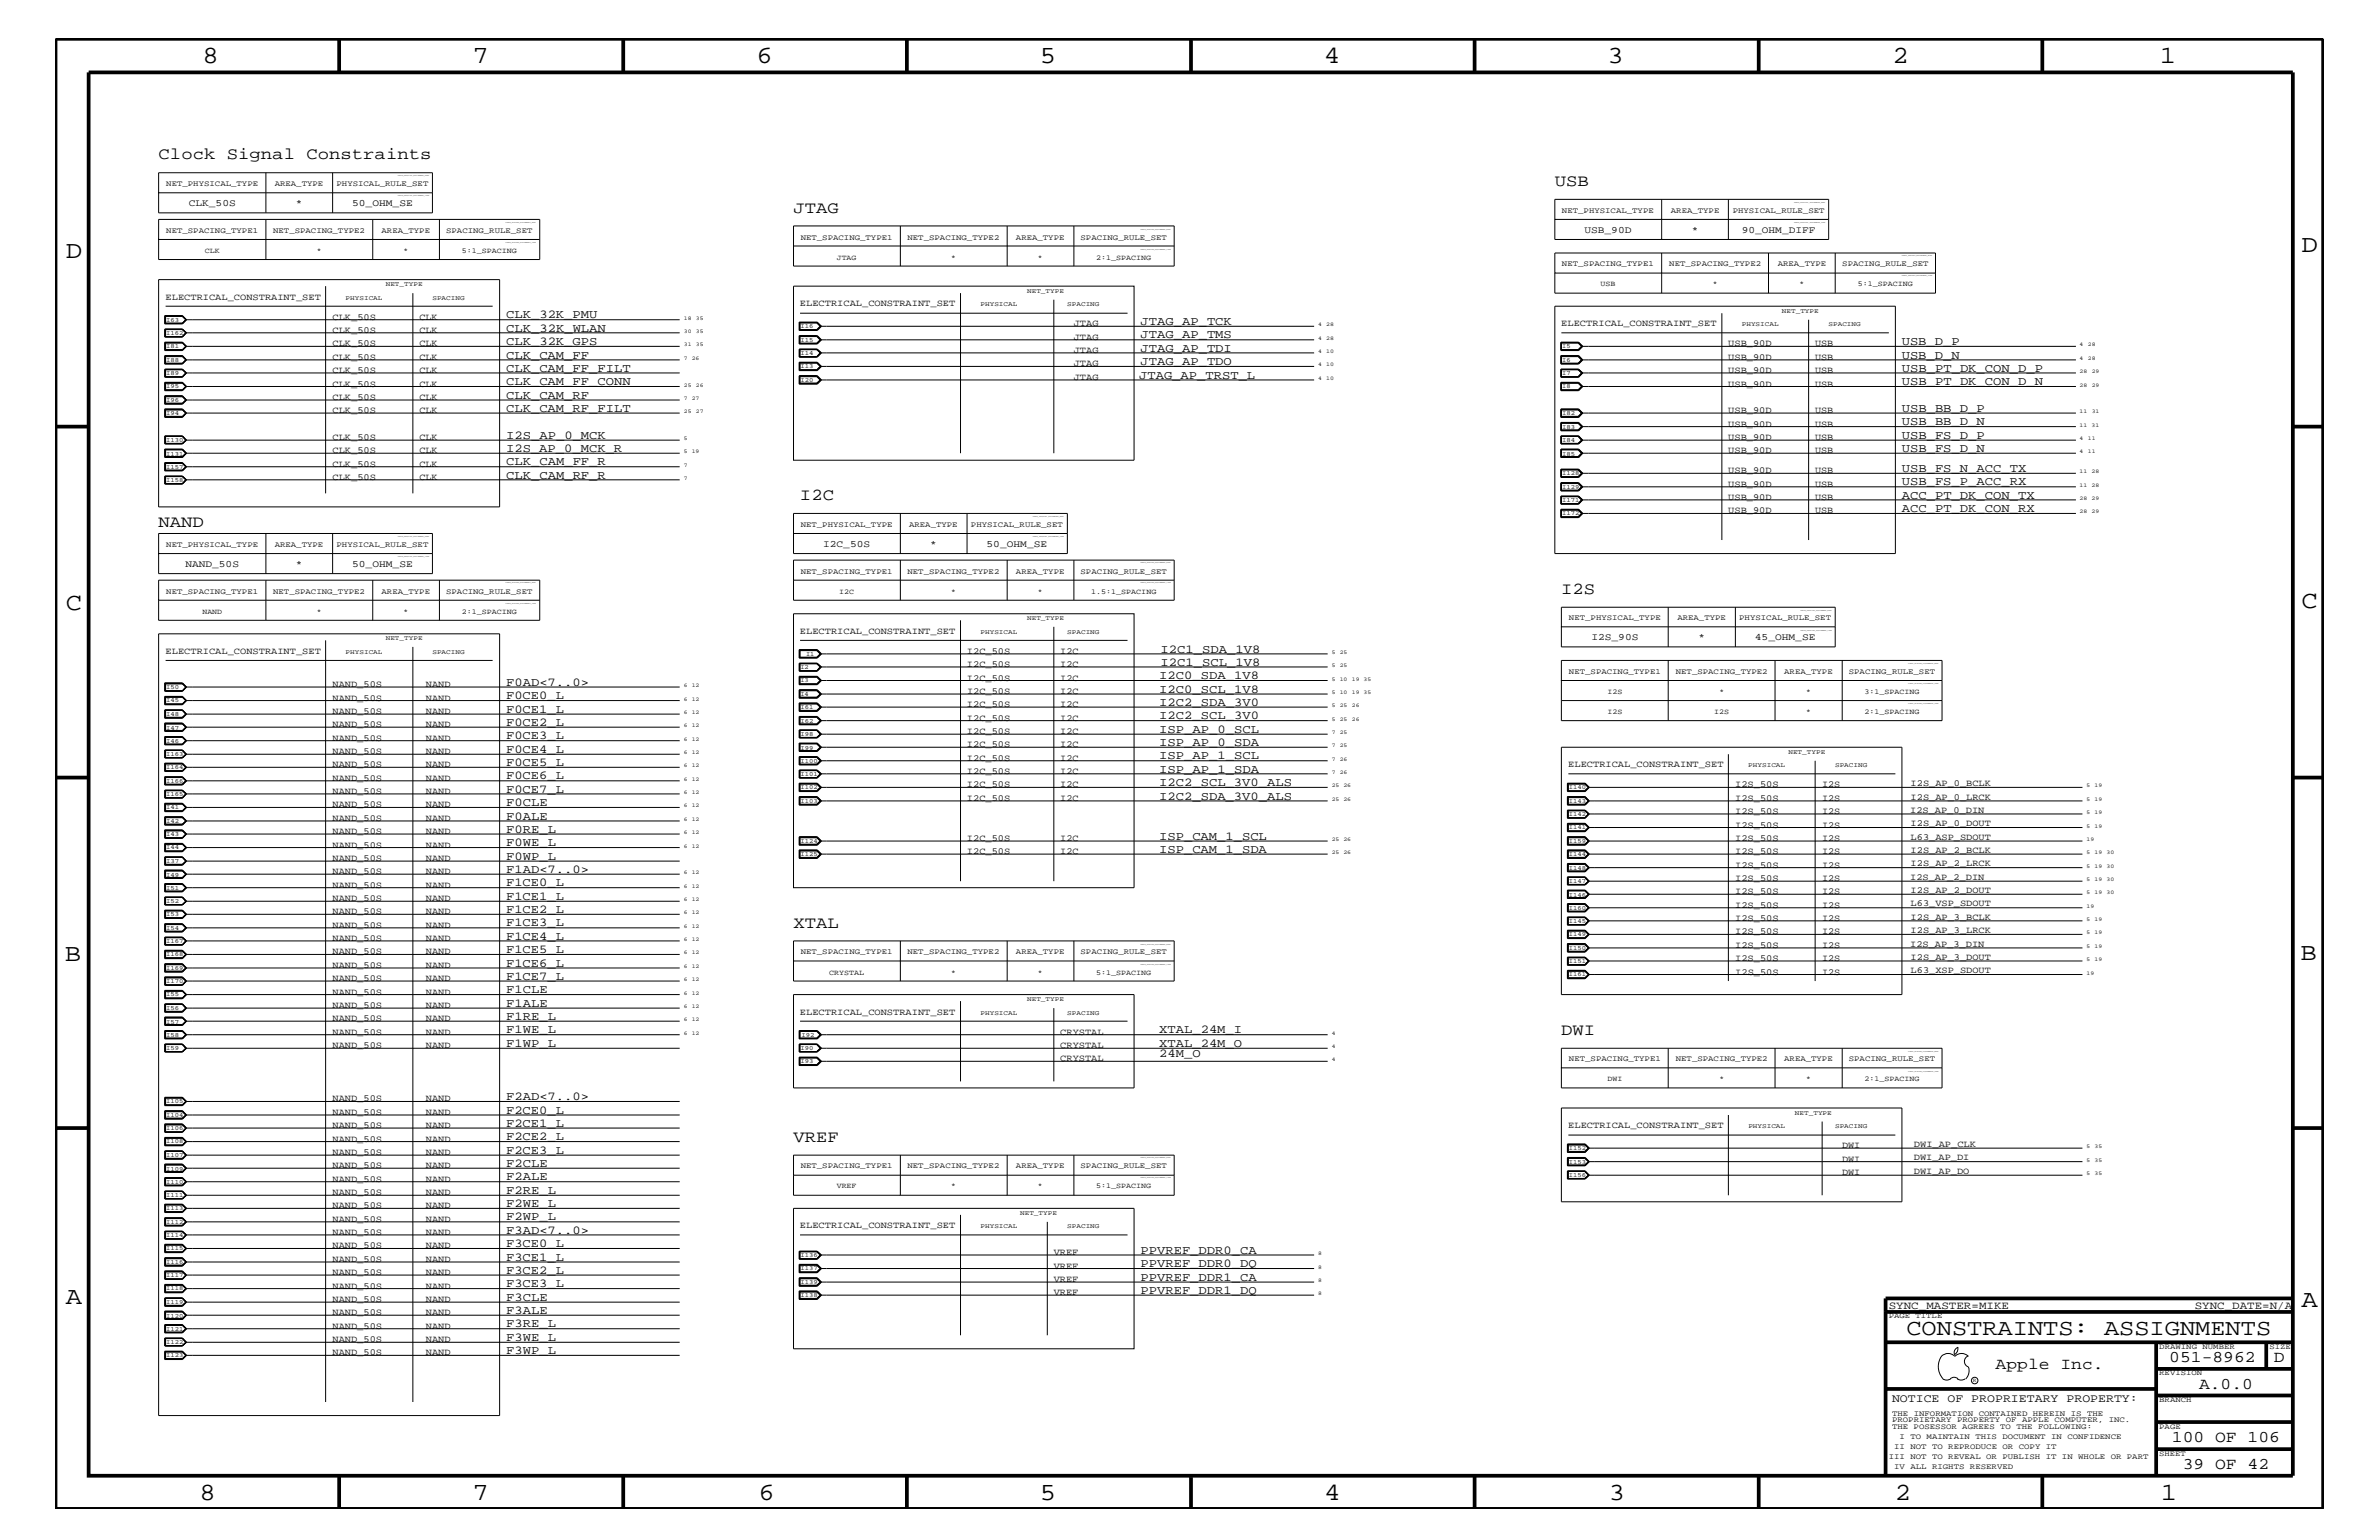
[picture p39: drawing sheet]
<svg xmlns="http://www.w3.org/2000/svg" width="432mm" height="279mm" viewBox="0 0 432 279" stroke-linecap="round" stroke-linejoin="round" font-family="sans-serif">
<defs><g id="words">
<g font-size="4.5">
<text x="36.7" y="11.5">8</text>
<text x="85.8" y="11.5">7</text>
<text x="137.3" y="11.5">6</text>
<text x="188.7" y="11.5">5</text>
<text x="240.3" y="11.5">4</text>
<text x="291.8" y="11.5">3</text>
<text x="343.5" y="11.5">2</text>
<text x="392" y="11.5">1</text>
<text x="11.9" y="46.8">D</text>
<text x="417.8" y="45.7">D</text>
<text x="11.9" y="110.6">C</text>
<text x="417.7" y="110.3">C</text>
<text x="11.8" y="174.3">B</text>
<text x="417.6" y="174.2">B</text>
<text x="11.9" y="236.7">A</text>
<text x="417.7" y="237.1">A</text>
<text x="36.2" y="272.1">8</text>
<text x="85.8" y="272.1">7</text>
<text x="137.7" y="272.1">6</text>
<text x="188.7" y="272.1">5</text>
<text x="240.4" y="272.1">4</text>
<text x="292" y="272.1">3</text>
<text x="343.9" y="272.1">2</text>
<text x="392.2" y="272.1">1</text>
</g>
<text font-size="4.1" x="346" y="242.3">CONSTRAINTS: ASSIGNMENTS</text>
<g font-size="3">
<text x="28.8" y="28.9">Clock Signal Constraints</text>
<text x="282.2" y="33.7">USB</text>
<text x="144" y="38.6">JTAG</text>
<text x="28.8" y="95.6">NAND</text>
<text x="145.2" y="90.7">I2C</text>
<text x="283.4" y="107.7">I2S</text>
<text x="144" y="168.3">XTAL</text>
<text x="283.4" y="187.7">DWI</text>
<text x="144" y="207.1">VREF</text>
<text x="362.2" y="248.4">Apple Inc.</text>
<text x="393.7" y="247.1">051-8962</text>
<text x="399.2" y="252">A.0.0</text>
<text x="412.7" y="247.1">D</text>
<text x="394.2" y="261.6">100 OF 106</text>
<text x="396.2" y="266.6">39 OF 42</text>
</g>
<g font-size="2.2">
<text x="91.9" y="57.8">CLK_32K_PMU</text>
<text x="207" y="59">JTAG_AP_TCK</text>
<text x="91.9" y="62.6">CLK_32K_GPS</text>
<text x="91.9" y="65.1">CLK_CAM_FF</text>
<text x="91.9" y="60.2">CLK_32K_WLAN</text>
<text x="207" y="63.9">JTAG_AP_TDI</text>
<text x="207" y="61.4">JTAG_AP_TMS</text>
<text x="345.2" y="65.1">USB_D_N</text>
<text x="345.2" y="62.6">USB_D_P</text>
<text x="91.9" y="69.9">CLK_CAM_FF_CONN</text>
<text x="91.9" y="67.5">CLK_CAM_FF_FILT</text>
<text x="206.8" y="68.7">JTAG_AP_TRST_L</text>
<text x="207" y="66.2">JTAG_AP_TDO</text>
<text x="345.2" y="69.9">USB_PT_DK_CON_D_N</text>
<text x="345.2" y="67.5">USB_PT_DK_CON_D_P</text>
<text x="91.9" y="72.3">CLK_CAM_RF</text>
<text x="91.9" y="74.7">CLK_CAM_RF_FILT</text>
<text x="345.2" y="77.2">USB_BB_D_N</text>
<text x="345.2" y="74.7">USB_BB_D_P</text>
<text x="91.9" y="82">I2S_AP_0_MCK_R</text>
<text x="91.9" y="79.6">I2S_AP_0_MCK</text>
<text x="345.2" y="82">USB_FS_D_N</text>
<text x="345.2" y="79.6">USB_FS_D_P</text>
<text x="91.9" y="86.9">CLK_CAM_RF_R</text>
<text x="91.9" y="84.4">CLK_CAM_FF_R</text>
<text x="345.2" y="88.1">USB_FS_P_ACC_RX</text>
<text x="345.2" y="85.6">USB_FS_N_ACC_TX</text>
<text x="345.2" y="92.9">ACC_PT_DK_CON_RX</text>
<text x="345.2" y="90.5">ACC_PT_DK_CON_TX</text>
<text x="210.7" y="118.4">I2C1_SDA_1V8</text>
<text x="91.9" y="124.4">F0AD&lt;7..0&gt;</text>
<text x="210.4" y="123.2">I2C0_SDA_1V8</text>
<text x="210.4" y="125.7">I2C0_SCL_1V8</text>
<text x="210.7" y="120.8">I2C1_SCL_1V8</text>
<text x="91.9" y="126.9">F0CE0_L</text>
<text x="91.9" y="129.3">F0CE1_L</text>
<text x="91.9" y="131.7">F0CE2_L</text>
<text x="210.4" y="130.5">I2C2_SCL_3V0</text>
<text x="210.4" y="128">I2C2_SDA_3V0</text>
<text x="91.9" y="136.6">F0CE4_L</text>
<text x="91.9" y="134.1">F0CE3_L</text>
<text x="210.4" y="137.8">ISP_AP_1_SCL</text>
<text x="210.4" y="135.3">ISP_AP_0_SDA</text>
<text x="210.4" y="133">ISP_AP_0_SCL</text>
<text x="91.9" y="139">F0CE5_L</text>
<text x="91.9" y="141.4">F0CE6_L</text>
<text x="91.9" y="143.9">F0CE7_L</text>
<text x="210.4" y="140.2">ISP_AP_1_SDA</text>
<text x="210.4" y="142.6">I2C2_SCL_3V0_ALS</text>
<text x="91.9" y="148.7">F0ALE</text>
<text x="91.9" y="146.2">F0CLE</text>
<text x="210.4" y="145.1">I2C2_SDA_3V0_ALS</text>
<text x="91.9" y="156">F0WP_L</text>
<text x="91.9" y="151.1">F0RE_L</text>
<text x="91.9" y="153.5">F0WE_L</text>
<text x="210.4" y="152.3">ISP_CAM_1_SCL</text>
<text x="210.4" y="154.7">ISP_CAM_1_SDA</text>
<text x="91.9" y="160.8">F1CE0_L</text>
<text x="91.9" y="158.4">F1AD&lt;7..0&gt;</text>
<text x="91.9" y="165.6">F1CE2_L</text>
<text x="91.9" y="163.3">F1CE1_L</text>
<text x="91.9" y="172.9">F1CE5_L</text>
<text x="91.9" y="170.5">F1CE4_L</text>
<text x="91.9" y="168.1">F1CE3_L</text>
<text x="91.9" y="175.4">F1CE6_L</text>
<text x="91.9" y="177.7">F1CE7_L</text>
<text x="91.9" y="180.2">F1CLE</text>
<text x="91.9" y="182.7">F1ALE</text>
<text x="91.9" y="185">F1RE_L</text>
<text x="91.9" y="189.9">F1WP_L</text>
<text x="91.9" y="187.5">F1WE_L</text>
<text x="210.4" y="189.9">XTAL_24M_O</text>
<text x="210.4" y="191.7">24M_O</text>
<text x="210.4" y="187.5">XTAL_24M_I</text>
<text x="91.9" y="202">F2CE0_L</text>
<text x="91.9" y="199.6">F2AD&lt;7..0&gt;</text>
<text x="91.9" y="209.3">F2CE3_L</text>
<text x="91.9" y="206.9">F2CE2_L</text>
<text x="91.9" y="204.4">F2CE1_L</text>
<text x="91.9" y="214.2">F2ALE</text>
<text x="91.9" y="211.7">F2CLE</text>
<text x="91.9" y="221.4">F2WP_L</text>
<text x="91.9" y="219">F2WE_L</text>
<text x="91.9" y="216.6">F2RE_L</text>
<text x="91.9" y="226.3">F3CE0_L</text>
<text x="91.9" y="223.9">F3AD&lt;7..0&gt;</text>
<text x="207" y="227.5">PPVREF_DDR0_CA</text>
<text x="91.9" y="231.1">F3CE2_L</text>
<text x="91.9" y="233.5">F3CE3_L</text>
<text x="91.9" y="228.7">F3CE1_L</text>
<text x="207" y="232.4">PPVREF_DDR1_CA</text>
<text x="207" y="229.9">PPVREF_DDR0_DQ</text>
<text x="91.9" y="238.4">F3ALE</text>
<text x="91.9" y="236">F3CLE</text>
<text x="207" y="234.7">PPVREF_DDR1_DQ</text>
<text x="91.9" y="245.6">F3WP_L</text>
<text x="91.9" y="243.3">F3WE_L</text>
<text x="91.9" y="240.8">F3RE_L</text>
</g>
<text font-size="2.1" x="343.4" y="254.4">NOTICE OF PROPRIETARY PROPERTY:</text>
<g font-size="2">
<text x="342.8" y="237.4">SYNC_MASTER=MIKE</text>
<text x="398.4" y="237.4">SYNC_DATE=N/A</text>
</g>
<g font-size="1.8">
<text x="34.2" y="37.4">CLK_50S</text>
<text x="53.7" y="37.4">*</text>
<text x="63.9" y="37.4">50_OHM_SE</text>
<text x="287.6" y="42.3">USB_90D</text>
<text x="307.1" y="42.3">*</text>
<text x="316.1" y="42.3">90_OHM_DIFF</text>
<text x="149.4" y="99.3">I2C_50S</text>
<text x="168.8" y="99.3">*</text>
<text x="179.1" y="99.3">50_OHM_SE</text>
<text x="33.7" y="102.9">NAND_50S</text>
<text x="53.7" y="102.9">*</text>
<text x="63.9" y="102.9">50_OHM_SE</text>
<text x="288.8" y="116.2">I2S_90S</text>
<text x="308.3" y="116.2">*</text>
<text x="318.5" y="116.2">45_OHM_SE</text>
</g>
<g font-size="1.7">
<text x="30.1" y="54.4">ELECTRICAL_CONSTRAINT_SET</text>
<text x="60.4" y="58">CLK_50S</text>
<text x="76.1" y="58">CLK</text>
<text x="145.2" y="55.6">ELECTRICAL_CONSTRAINT_SET</text>
<text x="194.9" y="59.2">JTAG</text>
<text x="283.4" y="59.2">ELECTRICAL_CONSTRAINT_SET</text>
<text x="60.4" y="65.3">CLK_50S</text>
<text x="60.4" y="62.9">CLK_50S</text>
<text x="60.4" y="60.4">CLK_50S</text>
<text x="76.1" y="65.3">CLK</text>
<text x="76.1" y="62.9">CLK</text>
<text x="76.1" y="60.4">CLK</text>
<text x="194.9" y="64">JTAG</text>
<text x="194.9" y="61.7">JTAG</text>
<text x="313.7" y="65.3">USB_90D</text>
<text x="313.7" y="62.9">USB_90D</text>
<text x="329.4" y="65.3">USB</text>
<text x="329.4" y="62.9">USB</text>
<text x="60.4" y="70.1">CLK_50S</text>
<text x="60.4" y="67.7">CLK_50S</text>
<text x="76.1" y="70.1">CLK</text>
<text x="76.1" y="67.7">CLK</text>
<text x="194.9" y="68.9">JTAG</text>
<text x="194.9" y="66.5">JTAG</text>
<text x="313.7" y="70.1">USB_90D</text>
<text x="313.7" y="67.7">USB_90D</text>
<text x="329.4" y="67.7">USB</text>
<text x="329.4" y="70.1">USB</text>
<text x="60.4" y="72.6">CLK_50S</text>
<text x="60.4" y="75">CLK_50S</text>
<text x="76.1" y="72.6">CLK</text>
<text x="76.1" y="75">CLK</text>
<text x="313.7" y="77.4">USB_90D</text>
<text x="313.7" y="75">USB_90D</text>
<text x="329.4" y="77.4">USB</text>
<text x="329.4" y="75">USB</text>
<text x="60.4" y="79.9">CLK_50S</text>
<text x="60.4" y="82.2">CLK_50S</text>
<text x="76.1" y="79.9">CLK</text>
<text x="76.1" y="82.2">CLK</text>
<text x="313.7" y="82.2">USB_90D</text>
<text x="313.7" y="79.9">USB_90D</text>
<text x="329.4" y="82.2">USB</text>
<text x="329.4" y="79.9">USB</text>
<text x="60.4" y="87.1">CLK_50S</text>
<text x="60.4" y="84.7">CLK_50S</text>
<text x="76.1" y="87.1">CLK</text>
<text x="76.1" y="84.7">CLK</text>
<text x="313.7" y="88.3">USB_90D</text>
<text x="313.7" y="85.9">USB_90D</text>
<text x="329.4" y="88.3">USB</text>
<text x="329.4" y="85.9">USB</text>
<text x="313.7" y="93.2">USB_90D</text>
<text x="313.7" y="90.7">USB_90D</text>
<text x="329.4" y="93.2">USB</text>
<text x="329.4" y="90.7">USB</text>
<text x="30.1" y="118.6">ELECTRICAL_CONSTRAINT_SET</text>
<text x="145.2" y="115">ELECTRICAL_CONSTRAINT_SET</text>
<text x="175.5" y="118.6">I2C_50S</text>
<text x="192.4" y="118.6">I2C</text>
<text x="60.4" y="124.7">NAND_50S</text>
<text x="77.3" y="124.7">NAND</text>
<text x="175.5" y="123.5">I2C_50S</text>
<text x="175.5" y="121">I2C_50S</text>
<text x="175.5" y="125.9">I2C_50S</text>
<text x="192.4" y="123.5">I2C</text>
<text x="192.4" y="121">I2C</text>
<text x="192.4" y="125.9">I2C</text>
<text x="60.4" y="127.1">NAND_50S</text>
<text x="60.4" y="129.6">NAND_50S</text>
<text x="60.4" y="131.9">NAND_50S</text>
<text x="77.3" y="127.1">NAND</text>
<text x="77.3" y="129.6">NAND</text>
<text x="77.3" y="131.9">NAND</text>
<text x="175.5" y="130.8">I2C_50S</text>
<text x="175.5" y="128.3">I2C_50S</text>
<text x="192.4" y="130.8">I2C</text>
<text x="192.4" y="128.3">I2C</text>
<text x="60.4" y="136.8">NAND_50S</text>
<text x="60.4" y="134.4">NAND_50S</text>
<text x="77.3" y="136.8">NAND</text>
<text x="77.3" y="134.4">NAND</text>
<text x="175.5" y="135.6">I2C_50S</text>
<text x="175.5" y="133.2">I2C_50S</text>
<text x="192.4" y="135.6">I2C</text>
<text x="192.4" y="133.2">I2C</text>
<text x="60.4" y="139.2">NAND_50S</text>
<text x="60.4" y="141.7">NAND_50S</text>
<text x="77.3" y="139.2">NAND</text>
<text x="77.3" y="141.7">NAND</text>
<text x="175.5" y="140.4">I2C_50S</text>
<text x="175.5" y="142.9">I2C_50S</text>
<text x="175.5" y="138">I2C_50S</text>
<text x="192.4" y="140.4">I2C</text>
<text x="192.4" y="142.9">I2C</text>
<text x="192.4" y="138">I2C</text>
<text x="284.6" y="139.2">ELECTRICAL_CONSTRAINT_SET</text>
<text x="315" y="142.9">I2S_50S</text>
<text x="330.7" y="142.9">I2S</text>
<text x="346.8" y="142.6">I2S_AP_0_BCLK</text>
<text x="60.4" y="149">NAND_50S</text>
<text x="60.4" y="146.5">NAND_50S</text>
<text x="60.4" y="144">NAND_50S</text>
<text x="77.3" y="149">NAND</text>
<text x="77.3" y="146.5">NAND</text>
<text x="77.3" y="144">NAND</text>
<text x="175.5" y="145.3">I2C_50S</text>
<text x="192.4" y="145.3">I2C</text>
<text x="315" y="147.7">I2S_50S</text>
<text x="315" y="145.3">I2S_50S</text>
<text x="330.7" y="147.7">I2S</text>
<text x="330.7" y="145.3">I2S</text>
<text x="346.7" y="147.5">I2S_AP_0_DIN</text>
<text x="346.8" y="149.9">I2S_AP_0_DOUT</text>
<text x="346.8" y="145.1">I2S_AP_0_LRCK</text>
<text x="60.4" y="151.3">NAND_50S</text>
<text x="60.4" y="153.8">NAND_50S</text>
<text x="77.3" y="151.3">NAND</text>
<text x="77.3" y="153.8">NAND</text>
<text x="175.5" y="152.6">I2C_50S</text>
<text x="175.5" y="155">I2C_50S</text>
<text x="192.4" y="152.6">I2C</text>
<text x="192.4" y="155">I2C</text>
<text x="315" y="152.6">I2S_50S</text>
<text x="315" y="150.1">I2S_50S</text>
<text x="315" y="155">I2S_50S</text>
<text x="330.7" y="152.6">I2S</text>
<text x="330.7" y="150.1">I2S</text>
<text x="330.7" y="155">I2S</text>
<text x="346.8" y="152.3">L63_ASP_SDOUT</text>
<text x="346.8" y="154.7">I2S_AP_2_BCLK</text>
<text x="60.4" y="161.1">NAND_50S</text>
<text x="60.4" y="156.2">NAND_50S</text>
<text x="60.4" y="158.6">NAND_50S</text>
<text x="77.3" y="156.2">NAND</text>
<text x="77.3" y="161.1">NAND</text>
<text x="77.3" y="158.6">NAND</text>
<text x="315" y="159.9">I2S_50S</text>
<text x="315" y="157.4">I2S_50S</text>
<text x="330.7" y="159.9">I2S</text>
<text x="330.7" y="157.4">I2S</text>
<text x="346.7" y="159.6">I2S_AP_2_DIN</text>
<text x="346.8" y="162">I2S_AP_2_DOUT</text>
<text x="346.8" y="157.2">I2S_AP_2_LRCK</text>
<text x="60.4" y="165.9">NAND_50S</text>
<text x="60.4" y="163.5">NAND_50S</text>
<text x="77.3" y="165.9">NAND</text>
<text x="77.3" y="163.5">NAND</text>
<text x="315" y="162.2">I2S_50S</text>
<text x="315" y="164.7">I2S_50S</text>
<text x="315" y="167.1">I2S_50S</text>
<text x="330.7" y="162.2">I2S</text>
<text x="330.7" y="164.7">I2S</text>
<text x="330.7" y="167.1">I2S</text>
<text x="346.8" y="164.5">L63_VSP_SDOUT</text>
<text x="346.8" y="166.9">I2S_AP_3_BCLK</text>
<text x="60.4" y="173.2">NAND_50S</text>
<text x="60.4" y="170.7">NAND_50S</text>
<text x="60.4" y="168.3">NAND_50S</text>
<text x="77.3" y="173.2">NAND</text>
<text x="77.3" y="170.7">NAND</text>
<text x="77.3" y="168.3">NAND</text>
<text x="315" y="169.5">I2S_50S</text>
<text x="315" y="172">I2S_50S</text>
<text x="330.7" y="172">I2S</text>
<text x="330.7" y="169.5">I2S</text>
<text x="346.7" y="171.7">I2S_AP_3_DIN</text>
<text x="346.8" y="169.3">I2S_AP_3_LRCK</text>
<text x="60.4" y="175.6">NAND_50S</text>
<text x="60.4" y="178">NAND_50S</text>
<text x="77.3" y="175.6">NAND</text>
<text x="77.3" y="178">NAND</text>
<text x="315" y="174.4">I2S_50S</text>
<text x="315" y="176.8">I2S_50S</text>
<text x="330.7" y="176.8">I2S</text>
<text x="330.7" y="174.4">I2S</text>
<text x="346.8" y="176.6">L63_XSP_SDOUT</text>
<text x="346.8" y="174.2">I2S_AP_3_DOUT</text>
<text x="60.4" y="185.3">NAND_50S</text>
<text x="60.4" y="180.5">NAND_50S</text>
<text x="60.4" y="182.9">NAND_50S</text>
<text x="77.3" y="185.3">NAND</text>
<text x="77.3" y="180.5">NAND</text>
<text x="77.3" y="182.9">NAND</text>
<text x="145.2" y="184.1">ELECTRICAL_CONSTRAINT_SET</text>
<text x="60.4" y="190.2">NAND_50S</text>
<text x="60.4" y="187.7">NAND_50S</text>
<text x="77.3" y="190.2">NAND</text>
<text x="77.3" y="187.7">NAND</text>
<text x="192.4" y="190.2">CRYSTAL</text>
<text x="192.4" y="187.7">CRYSTAL</text>
<text x="192.4" y="192.6">CRYSTAL</text>
<text x="60.4" y="202.3">NAND_50S</text>
<text x="60.4" y="199.8">NAND_50S</text>
<text x="77.3" y="202.3">NAND</text>
<text x="77.3" y="199.8">NAND</text>
<text x="60.4" y="209.6">NAND_50S</text>
<text x="60.4" y="207.1">NAND_50S</text>
<text x="60.4" y="204.7">NAND_50S</text>
<text x="77.3" y="209.6">NAND</text>
<text x="77.3" y="207.1">NAND</text>
<text x="77.3" y="204.7">NAND</text>
<text x="284.6" y="204.7">ELECTRICAL_CONSTRAINT_SET</text>
<text x="334.3" y="208.3">DWI</text>
<text x="347.4" y="208.1">DWI_AP_CLK</text>
<text x="60.4" y="214.4">NAND_50S</text>
<text x="60.4" y="211.9">NAND_50S</text>
<text x="77.3" y="214.4">NAND</text>
<text x="77.3" y="211.9">NAND</text>
<text x="334.3" y="213.2">DWI</text>
<text x="334.3" y="210.8">DWI</text>
<text x="347.4" y="213">DWI_AP_DO</text>
<text x="347.4" y="210.5">DWI_AP_DI</text>
<text x="60.4" y="221.7">NAND_50S</text>
<text x="60.4" y="219.2">NAND_50S</text>
<text x="60.4" y="216.9">NAND_50S</text>
<text x="77.3" y="219.2">NAND</text>
<text x="77.3" y="221.7">NAND</text>
<text x="77.3" y="216.9">NAND</text>
<text x="60.4" y="224.1">NAND_50S</text>
<text x="60.4" y="226.5">NAND_50S</text>
<text x="77.3" y="224.1">NAND</text>
<text x="77.3" y="226.5">NAND</text>
<text x="145.2" y="222.9">ELECTRICAL_CONSTRAINT_SET</text>
<text x="191.3" y="227.7">VREF</text>
<text x="60.4" y="231.3">NAND_50S</text>
<text x="60.4" y="233.8">NAND_50S</text>
<text x="60.4" y="229">NAND_50S</text>
<text x="77.3" y="231.3">NAND</text>
<text x="77.3" y="233.8">NAND</text>
<text x="77.3" y="229">NAND</text>
<text x="191.3" y="232.6">VREF</text>
<text x="191.3" y="230.2">VREF</text>
<text x="60.4" y="238.6">NAND_50S</text>
<text x="60.4" y="236.2">NAND_50S</text>
<text x="77.3" y="238.6">NAND</text>
<text x="77.3" y="236.2">NAND</text>
<text x="191.3" y="235">VREF</text>
<text x="60.4" y="245.9">NAND_50S</text>
<text x="60.4" y="243.5">NAND_50S</text>
<text x="60.4" y="241.1">NAND_50S</text>
<text x="77.3" y="245.9">NAND</text>
<text x="77.3" y="243.5">NAND</text>
<text x="77.3" y="241.1">NAND</text>
</g>
<g font-size="1.4">
<text x="30.2" y="33.7">NET_PHYSICAL_TYPE</text>
<text x="49.9" y="33.7">AREA_TYPE</text>
<text x="61.1" y="33.7">PHYSICAL_RULE_SET</text>
<text x="283.5" y="38.6">NET_PHYSICAL_TYPE</text>
<text x="303.3" y="38.6">AREA_TYPE</text>
<text x="314.5" y="38.6">PHYSICAL_RULE_SET</text>
<text x="30.2" y="42.3">NET_SPACING_TYPE1</text>
<text x="37.2" y="45.9">CLK</text>
<text x="49.6" y="42.3">NET_SPACING_TYPE2</text>
<text x="57.5" y="45.9">*</text>
<text x="69.3" y="42.3">AREA_TYPE</text>
<text x="73.2" y="45.9">*</text>
<text x="81" y="42.3">SPACING_RULE_SET</text>
<text x="83.8" y="45.9">5:1_SPACING</text>
<text x="145.3" y="43.5">NET_SPACING_TYPE1</text>
<text x="151.9" y="47.1">JTAG</text>
<text x="164.7" y="43.5">NET_SPACING_TYPE2</text>
<text x="172.6" y="47.1">*</text>
<text x="184.4" y="43.5">AREA_TYPE</text>
<text x="188.4" y="47.1">*</text>
<text x="196.1" y="43.5">SPACING_RULE_SET</text>
<text x="199" y="47.1">2:1_SPACING</text>
<text x="283.5" y="48.3">NET_SPACING_TYPE1</text>
<text x="290.5" y="51.9">USB</text>
<text x="303" y="48.3">NET_SPACING_TYPE2</text>
<text x="310.9" y="51.9">*</text>
<text x="322.7" y="48.3">AREA_TYPE</text>
<text x="326.6" y="51.9">*</text>
<text x="334.4" y="48.3">SPACING_RULE_SET</text>
<text x="337.2" y="51.9">5:1_SPACING</text>
<text x="145.3" y="95.6">NET_PHYSICAL_TYPE</text>
<text x="165" y="95.6">AREA_TYPE</text>
<text x="176.2" y="95.6">PHYSICAL_RULE_SET</text>
<text x="30.2" y="99.3">NET_PHYSICAL_TYPE</text>
<text x="49.9" y="99.3">AREA_TYPE</text>
<text x="61.1" y="99.3">PHYSICAL_RULE_SET</text>
<text x="30.2" y="107.7">NET_SPACING_TYPE1</text>
<text x="49.6" y="107.7">NET_SPACING_TYPE2</text>
<text x="69.3" y="107.7">AREA_TYPE</text>
<text x="81" y="107.7">SPACING_RULE_SET</text>
<text x="145.3" y="104.1">NET_SPACING_TYPE1</text>
<text x="152.3" y="107.7">I2C</text>
<text x="164.7" y="104.1">NET_SPACING_TYPE2</text>
<text x="172.6" y="107.7">*</text>
<text x="184.4" y="104.1">AREA_TYPE</text>
<text x="188.4" y="107.7">*</text>
<text x="196.1" y="104.1">SPACING_RULE_SET</text>
<text x="198" y="107.7">1.5:1_SPACING</text>
<text x="36.7" y="111.4">NAND</text>
<text x="57.5" y="111.4">*</text>
<text x="73.2" y="111.4">*</text>
<text x="83.8" y="111.4">2:1_SPACING</text>
<text x="284.8" y="112.6">NET_PHYSICAL_TYPE</text>
<text x="304.5" y="112.6">AREA_TYPE</text>
<text x="315.7" y="112.6">PHYSICAL_RULE_SET</text>
<text x="284.8" y="122.3">NET_SPACING_TYPE1</text>
<text x="291.8" y="125.9">I2S</text>
<text x="304.2" y="122.3">NET_SPACING_TYPE2</text>
<text x="312.1" y="125.9">*</text>
<text x="323.9" y="122.3">AREA_TYPE</text>
<text x="327.8" y="125.9">*</text>
<text x="335.6" y="122.3">SPACING_RULE_SET</text>
<text x="338.4" y="125.9">3:1_SPACING</text>
<text x="291.8" y="129.6">I2S</text>
<text x="311.2" y="129.6">I2S</text>
<text x="327.8" y="129.6">*</text>
<text x="338.4" y="129.6">2:1_SPACING</text>
<text x="145.3" y="173.2">NET_SPACING_TYPE1</text>
<text x="164.7" y="173.2">NET_SPACING_TYPE2</text>
<text x="184.4" y="173.2">AREA_TYPE</text>
<text x="196.1" y="173.2">SPACING_RULE_SET</text>
<text x="150.5" y="176.8">CRYSTAL</text>
<text x="172.6" y="176.8">*</text>
<text x="188.4" y="176.8">*</text>
<text x="199" y="176.8">5:1_SPACING</text>
<text x="284.8" y="192.6">NET_SPACING_TYPE1</text>
<text x="291.8" y="196.2">DWI</text>
<text x="304.2" y="192.6">NET_SPACING_TYPE2</text>
<text x="312.1" y="196.2">*</text>
<text x="323.9" y="192.6">AREA_TYPE</text>
<text x="327.8" y="196.2">*</text>
<text x="335.6" y="192.6">SPACING_RULE_SET</text>
<text x="338.4" y="196.2">2:1_SPACING</text>
<text x="145.3" y="211.9">NET_SPACING_TYPE1</text>
<text x="151.9" y="215.6">VREF</text>
<text x="164.7" y="211.9">NET_SPACING_TYPE2</text>
<text x="172.6" y="215.6">*</text>
<text x="184.4" y="211.9">AREA_TYPE</text>
<text x="188.4" y="215.6">*</text>
<text x="196.1" y="211.9">SPACING_RULE_SET</text>
<text x="199" y="215.6">5:1_SPACING</text>
<text x="342.8" y="239.2">PAGE TITLE</text>
<text x="391.9" y="244.7">DRAWING NUMBER</text>
<text x="411.9" y="244.7">SIZE</text>
<text x="391.9" y="249.5">REVISION</text>
<text x="343.4" y="256.8">THE INFORMATION CONTAINED HEREIN IS THE</text>
<text x="391.9" y="254.4">BRANCH</text>
<text x="343.4" y="259.3">THE POSESSOR AGREES TO THE FOLLOWING:</text>
<text x="343.4" y="258">PROPRIETARY PROPERTY OF APPLE COMPUTER, INC.</text>
<text x="343.8" y="262.9">II NOT TO REPRODUCE OR COPY IT</text>
<text x="344.8" y="261.1">I TO MAINTAIN THIS DOCUMENT IN CONFIDENCE</text>
<text x="391.9" y="259.3">PAGE</text>
<text x="342.8" y="264.7">III NOT TO REVEAL OR PUBLISH IT IN WHOLE OR PART</text>
<text x="343.8" y="266.6">IV ALL RIGHTS RESERVED</text>
<text x="391.9" y="264.1">SHEET</text>
</g>
<g font-size="1.2">
<text x="70" y="51.9">NET_TYPE</text>
<text x="186.4" y="53.2">NET_TYPE</text>
<text x="30.1" y="58.4">I63</text>
<text x="62.7" y="54.4">PHYSICAL</text>
<text x="78.5" y="54.4">SPACING</text>
<text x="145.3" y="59.5">I16</text>
<text x="178" y="55.6">PHYSICAL</text>
<text x="193.7" y="55.6">SPACING</text>
<text x="316.1" y="59.2">PHYSICAL</text>
<text x="323.4" y="56.8">NET_TYPE</text>
<text x="331.9" y="59.2">SPACING</text>
<text x="30.1" y="63.2">I81</text>
<text x="30.1" y="65.6">I88</text>
<text x="30.1" y="60.8">I162</text>
<text x="145.3" y="64.5">I14</text>
<text x="145.3" y="62">I15</text>
<text x="283.5" y="63.2">I5</text>
<text x="283.5" y="65.6">I6</text>
<text x="30.1" y="68.1">I89</text>
<text x="30.1" y="70.5">I95</text>
<text x="145.3" y="66.8">I13</text>
<text x="145.3" y="69.3">I20</text>
<text x="283.5" y="68.1">I7</text>
<text x="283.5" y="70.5">I8</text>
<text x="30.1" y="75.4">I94</text>
<text x="30.1" y="72.9">I96</text>
<text x="283.6" y="75.4">I82</text>
<text x="283.6" y="77.8">I83</text>
<text x="30.1" y="80.2">I130</text>
<text x="30.1" y="82.7">I131</text>
<text x="283.6" y="80.2">I84</text>
<text x="283.6" y="82.7">I85</text>
<text x="30.1" y="85">I157</text>
<text x="30.1" y="87.5">I158</text>
<text x="283.5" y="86.2">I128</text>
<text x="283.5" y="88.7">I129</text>
<text x="283.5" y="91.1">I171</text>
<text x="283.5" y="93.5">I172</text>
<text x="186.4" y="112.6">NET_TYPE</text>
<text x="62.7" y="118.6">PHYSICAL</text>
<text x="70" y="116.2">NET_TYPE</text>
<text x="78.5" y="118.6">SPACING</text>
<text x="146.3" y="119">I1</text>
<text x="178" y="115">PHYSICAL</text>
<text x="193.7" y="115">SPACING</text>
<text x="30.1" y="125.1">I50</text>
<text x="145.3" y="121.4">I2</text>
<text x="145.3" y="123.8">I3</text>
<text x="30.1" y="127.5">I45</text>
<text x="30.1" y="129.9">I48</text>
<text x="145.3" y="126.3">I4</text>
<text x="145.3" y="128.7">I61</text>
<text x="145.3" y="131.1">I62</text>
<text x="30.1" y="134.7">I46</text>
<text x="30.1" y="132.4">I47</text>
<text x="30.1" y="137.2">I163</text>
<text x="145.3" y="133.5">I98</text>
<text x="145.3" y="136">I99</text>
<text x="324.6" y="136.8">NET_TYPE</text>
<text x="30.1" y="139.6">I164</text>
<text x="30.1" y="142">I166</text>
<text x="145.3" y="138.4">I100</text>
<text x="145.3" y="140.8">I101</text>
<text x="145.3" y="143.2">I102</text>
<text x="284.7" y="143.2">I140</text>
<text x="317.3" y="139.2">PHYSICAL</text>
<text x="333.1" y="139.2">SPACING</text>
<text x="30.1" y="146.8">I41</text>
<text x="30.1" y="149.3">I42</text>
<text x="30.1" y="144.5">I165</text>
<text x="145.3" y="145.7">I103</text>
<text x="284.7" y="148.1">I142</text>
<text x="284.7" y="145.7">I143</text>
<text x="30.1" y="151.8">I43</text>
<text x="30.1" y="154.1">I44</text>
<text x="145.3" y="152.9">I124</text>
<text x="145.3" y="155.4">I125</text>
<text x="284.7" y="150.5">I141</text>
<text x="284.7" y="155.4">I144</text>
<text x="284.7" y="152.9">I159</text>
<text x="30.1" y="156.6">I37</text>
<text x="30.1" y="159">I49</text>
<text x="30.1" y="161.4">I51</text>
<text x="284.7" y="160.2">I147</text>
<text x="284.7" y="157.8">I148</text>
<text x="30.1" y="163.9">I52</text>
<text x="30.1" y="166.2">I53</text>
<text x="284.7" y="167.5">I145</text>
<text x="284.7" y="162.7">I146</text>
<text x="284.7" y="165">I160</text>
<text x="30.1" y="168.7">I54</text>
<text x="30.1" y="171.1">I167</text>
<text x="30.1" y="173.5">I168</text>
<text x="284.7" y="169.9">I149</text>
<text x="284.7" y="172.3">I150</text>
<text x="30.1" y="176">I169</text>
<text x="30.1" y="178.4">I170</text>
<text x="284.7" y="174.8">I151</text>
<text x="284.7" y="177.2">I161</text>
<text x="30.1" y="180.8">I55</text>
<text x="30.1" y="183.2">I56</text>
<text x="30.1" y="185.7">I57</text>
<text x="178" y="184.1">PHYSICAL</text>
<text x="186.4" y="181.6">NET_TYPE</text>
<text x="193.7" y="184.1">SPACING</text>
<text x="30.1" y="188.1">I58</text>
<text x="30.1" y="190.5">I59</text>
<text x="145.3" y="190.5">I90</text>
<text x="145.5" y="188.1">I92</text>
<text x="145.3" y="192.9">I93</text>
<text x="30.1" y="202.6">I104</text>
<text x="30.1" y="200.2">I105</text>
<text x="325.8" y="202.3">NET_TYPE</text>
<text x="30.1" y="205.1">I106</text>
<text x="30.1" y="209.9">I107</text>
<text x="30.1" y="207.5">I108</text>
<text x="284.7" y="208.7">I152</text>
<text x="317.3" y="204.7">PHYSICAL</text>
<text x="333.1" y="204.7">SPACING</text>
<text x="30.1" y="212.4">I109</text>
<text x="30.1" y="214.7">I110</text>
<text x="284.7" y="211.1">I153</text>
<text x="284.7" y="213.6">I156</text>
<text x="30.1" y="217.2">I111</text>
<text x="30.1" y="219.6">I113</text>
<text x="185.2" y="220.4">NET_TYPE</text>
<text x="30.1" y="222">I112</text>
<text x="30.1" y="224.5">I114</text>
<text x="30.1" y="226.9">I115</text>
<text x="178" y="222.9">PHYSICAL</text>
<text x="193.7" y="222.9">SPACING</text>
<text x="30.1" y="229.3">I116</text>
<text x="30.1" y="231.8">I117</text>
<text x="145.3" y="228.1">I136</text>
<text x="145.3" y="230.5">I137</text>
<text x="145.3" y="232.9">I139</text>
<text x="30.1" y="234.1">I118</text>
<text x="30.1" y="236.6">I119</text>
<text x="30.1" y="239">I120</text>
<text x="145.3" y="235.4">I138</text>
<text x="30.1" y="241.4">I121</text>
<text x="30.1" y="243.9">I122</text>
<text x="30.1" y="246.2">I123</text>
</g>
<g font-size="1">
<text x="124.1" y="58">18</text>
<text x="126.3" y="58">35</text>
<text x="239.3" y="59.2">4</text>
<text x="240.7" y="59.2">28</text>
<text x="124.1" y="62.9">31</text>
<text x="124.1" y="60.4">30</text>
<text x="124.1" y="65.3">7</text>
<text x="125.6" y="65.3">26</text>
<text x="126.3" y="62.9">35</text>
<text x="126.3" y="60.4">35</text>
<text x="239.3" y="64">4</text>
<text x="239.3" y="61.7">4</text>
<text x="240.7" y="64">10</text>
<text x="240.7" y="61.7">28</text>
<text x="377.4" y="65.3">4</text>
<text x="377.4" y="62.9">4</text>
<text x="379" y="65.3">28</text>
<text x="379" y="62.9">28</text>
<text x="124.1" y="70.1">25</text>
<text x="126.3" y="70.1">26</text>
<text x="239.3" y="68.9">4</text>
<text x="239.3" y="66.5">4</text>
<text x="240.7" y="68.9">10</text>
<text x="240.7" y="66.5">10</text>
<text x="377.4" y="70.1">28</text>
<text x="377.4" y="67.7">28</text>
<text x="379.7" y="70.1">29</text>
<text x="379.7" y="67.7">29</text>
<text x="124.1" y="75">25</text>
<text x="124.1" y="72.6">7</text>
<text x="125.6" y="72.6">27</text>
<text x="126.3" y="75">27</text>
<text x="377.4" y="77.4">11</text>
<text x="377.4" y="75">11</text>
<text x="379.6" y="77.4">31</text>
<text x="379.7" y="75">31</text>
<text x="124.1" y="79.9">5</text>
<text x="124.1" y="82.2">5</text>
<text x="125.6" y="82.2">19</text>
<text x="377.4" y="82.2">4</text>
<text x="377.4" y="79.9">4</text>
<text x="379" y="82.2">11</text>
<text x="379" y="79.9">11</text>
<text x="124.1" y="87.1">7</text>
<text x="124.1" y="84.7">7</text>
<text x="377.4" y="88.3">11</text>
<text x="377.4" y="85.9">11</text>
<text x="379.6" y="88.3">28</text>
<text x="379.6" y="85.9">28</text>
<text x="377.4" y="93.2">28</text>
<text x="377.4" y="90.7">28</text>
<text x="379.6" y="93.2">29</text>
<text x="379.6" y="90.7">29</text>
<text x="241.7" y="118.6">5</text>
<text x="243.2" y="118.6">25</text>
<text x="124.1" y="124.7">6</text>
<text x="125.6" y="124.7">12</text>
<text x="241.7" y="123.5">5</text>
<text x="241.7" y="121">5</text>
<text x="241.7" y="125.9">5</text>
<text x="243.2" y="123.5">10</text>
<text x="243.2" y="121">25</text>
<text x="243.2" y="125.9">10</text>
<text x="245.4" y="123.5">19 35</text>
<text x="245.4" y="125.9">19 35</text>
<text x="124.1" y="127.1">6</text>
<text x="124.1" y="129.6">6</text>
<text x="124.1" y="131.9">6</text>
<text x="125.6" y="127.1">12</text>
<text x="125.6" y="129.6">12</text>
<text x="125.6" y="131.9">12</text>
<text x="241.7" y="130.8">5</text>
<text x="241.7" y="128.3">5</text>
<text x="243.2" y="130.8">25</text>
<text x="243.2" y="128.3">25</text>
<text x="245.4" y="130.8">26</text>
<text x="245.4" y="128.3">26</text>
<text x="124.1" y="136.8">6</text>
<text x="124.1" y="134.4">6</text>
<text x="125.6" y="136.8">12</text>
<text x="125.6" y="134.4">12</text>
<text x="241.7" y="135.6">7</text>
<text x="241.7" y="133.2">7</text>
<text x="243.2" y="135.6">25</text>
<text x="243.2" y="133.2">25</text>
<text x="124.1" y="139.2">6</text>
<text x="124.1" y="141.7">6</text>
<text x="125.6" y="139.2">12</text>
<text x="125.6" y="141.7">12</text>
<text x="241.7" y="142.9">25 26</text>
<text x="241.7" y="140.4">7</text>
<text x="241.7" y="138">7</text>
<text x="243.2" y="140.4">26</text>
<text x="243.2" y="138">26</text>
<text x="378.7" y="142.9">5</text>
<text x="380.2" y="142.9">19</text>
<text x="124.1" y="149">6</text>
<text x="124.1" y="146.5">6</text>
<text x="124.1" y="144">6</text>
<text x="125.6" y="149">12</text>
<text x="125.6" y="146.5">12</text>
<text x="125.6" y="144">12</text>
<text x="241.7" y="145.3">25 26</text>
<text x="378.7" y="147.7">5</text>
<text x="378.7" y="145.3">5</text>
<text x="380.2" y="147.7">19</text>
<text x="380.2" y="145.3">19</text>
<text x="124.1" y="151.3">6</text>
<text x="124.1" y="153.8">6</text>
<text x="125.6" y="151.3">12</text>
<text x="125.6" y="153.8">12</text>
<text x="241.7" y="152.6">25 26</text>
<text x="241.7" y="155">25 26</text>
<text x="378.7" y="152.6">19</text>
<text x="378.7" y="150.1">5</text>
<text x="378.7" y="155">5</text>
<text x="380.2" y="150.1">19</text>
<text x="380.2" y="155">19</text>
<text x="382.4" y="155">30</text>
<text x="124.1" y="161.1">6</text>
<text x="124.1" y="158.6">6</text>
<text x="125.6" y="161.1">12</text>
<text x="125.6" y="158.6">12</text>
<text x="378.7" y="159.9">5</text>
<text x="378.7" y="157.4">5</text>
<text x="380.2" y="159.9">19</text>
<text x="380.2" y="157.4">19</text>
<text x="382.4" y="159.9">30</text>
<text x="382.4" y="157.4">30</text>
<text x="124.1" y="165.9">6</text>
<text x="124.1" y="163.5">6</text>
<text x="125.6" y="165.9">12</text>
<text x="125.6" y="163.5">12</text>
<text x="378.7" y="164.7">19</text>
<text x="378.7" y="162.2">5</text>
<text x="378.7" y="167.1">5</text>
<text x="380.2" y="162.2">19</text>
<text x="380.2" y="167.1">19</text>
<text x="382.4" y="162.2">30</text>
<text x="124.1" y="173.2">6</text>
<text x="124.1" y="170.7">6</text>
<text x="124.1" y="168.3">6</text>
<text x="125.6" y="173.2">12</text>
<text x="125.6" y="170.7">12</text>
<text x="125.6" y="168.3">12</text>
<text x="378.7" y="169.5">5</text>
<text x="378.7" y="172">5</text>
<text x="380.2" y="169.5">19</text>
<text x="380.2" y="172">19</text>
<text x="124.1" y="175.6">6</text>
<text x="124.1" y="178">6</text>
<text x="125.6" y="175.6">12</text>
<text x="125.6" y="178">12</text>
<text x="378.7" y="174.4">5</text>
<text x="378.7" y="176.8">19</text>
<text x="380.2" y="174.4">19</text>
<text x="124.1" y="185.3">6</text>
<text x="124.1" y="180.5">6</text>
<text x="124.1" y="182.9">6</text>
<text x="125.6" y="185.3">12</text>
<text x="125.6" y="180.5">12</text>
<text x="125.6" y="182.9">12</text>
<text x="124.1" y="187.7">6</text>
<text x="125.6" y="187.7">12</text>
<text x="241.7" y="190.2">4</text>
<text x="241.7" y="187.7">4</text>
<text x="241.7" y="192.6">4</text>
<text x="378.7" y="208.3">5</text>
<text x="380.2" y="208.3">35</text>
<text x="378.7" y="213.2">5</text>
<text x="378.7" y="210.8">5</text>
<text x="380.2" y="213.2">35</text>
<text x="380.2" y="210.8">35</text>
<text x="239.3" y="227.7">8</text>
<text x="239.3" y="232.6">8</text>
<text x="239.3" y="230.2">8</text>
<text x="239.3" y="235">8</text>
<text x="358.1" y="250.7">R</text>
</g>
<g font-size=".3">
<text x="72.2" y="35.6">TABLE_PHYSICAL_ASSIGNMENT_ITEM</text>
<text x="72.2" y="31.9">TABLE_PHYSICAL_ASSIGNMENT_HEAD</text>
<text x="91.8" y="40.4">TABLE_SPACING_ASSIGNMENT_HEAD</text>
<text x="207" y="41.7">TABLE_SPACING_ASSIGNMENT_HEAD</text>
<text x="325.6" y="36.8">TABLE_PHYSICAL_ASSIGNMENT_HEAD</text>
<text x="325.6" y="40.4">TABLE_PHYSICAL_ASSIGNMENT_ITEM</text>
<text x="91.8" y="44.1">TABLE_SPACING_ASSIGNMENT_ITEM</text>
<text x="207" y="45.3">TABLE_SPACING_ASSIGNMENT_ITEM</text>
<text x="345.2" y="46.5">TABLE_SPACING_ASSIGNMENT_HEAD</text>
<text x="345.2" y="50.2">TABLE_SPACING_ASSIGNMENT_ITEM</text>
<text x="187.5" y="93.8">TABLE_PHYSICAL_ASSIGNMENT_HEAD</text>
<text x="72.2" y="101">TABLE_PHYSICAL_ASSIGNMENT_ITEM</text>
<text x="72.2" y="97.4">TABLE_PHYSICAL_ASSIGNMENT_HEAD</text>
<text x="187.5" y="97.4">TABLE_PHYSICAL_ASSIGNMENT_ITEM</text>
<text x="91.8" y="105.9">TABLE_SPACING_ASSIGNMENT_HEAD</text>
<text x="207" y="105.9">TABLE_SPACING_ASSIGNMENT_ITEM</text>
<text x="207" y="102.2">TABLE_SPACING_ASSIGNMENT_HEAD</text>
<text x="91.8" y="109.5">TABLE_SPACING_ASSIGNMENT_ITEM</text>
<text x="326.8" y="110.8">TABLE_PHYSICAL_ASSIGNMENT_HEAD</text>
<text x="326.8" y="114.4">TABLE_PHYSICAL_ASSIGNMENT_ITEM</text>
<text x="346.4" y="120.4">TABLE_SPACING_ASSIGNMENT_HEAD</text>
<text x="346.4" y="124.1">TABLE_SPACING_ASSIGNMENT_ITEM</text>
<text x="346.4" y="127.7">TABLE_SPACING_ASSIGNMENT_ITEM</text>
<text x="207" y="171.4">TABLE_SPACING_ASSIGNMENT_HEAD</text>
<text x="207" y="175">TABLE_SPACING_ASSIGNMENT_ITEM</text>
<text x="346.4" y="190.8">TABLE_SPACING_ASSIGNMENT_HEAD</text>
<text x="346.4" y="194.4">TABLE_SPACING_ASSIGNMENT_ITEM</text>
<text x="207" y="210.2">TABLE_SPACING_ASSIGNMENT_HEAD</text>
<text x="207" y="213.8">TABLE_SPACING_ASSIGNMENT_ITEM</text>
</g>
</g></defs>
<g fill="none" stroke="#000" stroke-width=".18">
<path d="M48.3 31.3v7.3M48.3 39.8v7.3M60.4 31.3v7.3M67.7 39.8v7.3M78.5 35h-49.7v-3.7h49.7v7.3h-49.7v-3.6M79.8 39.8v7.3M282.2 39.8v3.6M301.6 36.2v7.2M313.7 36.2v7.2M331.9 39.8h-49.7v-3.6h49.7v7.2M28.8 43.4v3.7h69.2v-7.3h-69.2v3.6h69.2M28.8 50.7h61.9v41.3h-61.9z"/>
<path d="M29.9 57.2h3.2l.8 .8-.8 .8h-3.2zM30 59.8h3.1l.6 .6M30 57.3h3.1l.7 .7-.7 .7h-3.1zM30 59.7v1.4M30.1 55.6h59.3M30.1 57.4h3l.6 .6-.6 .6h-3zM33.1 59.7l.7 .7M33.1 59.7h-3.2v1.4h3.2M33.1 59.7l.8 .7-.8 .7M33.7 58h89.7M59.1 51.9v37.6M74.9 53.2v36.3"/>
<path d="M144 44.6v3.7h69.1v-7.3h-69.1v3.6h69.1M144 51.9h61.8v31.6h-61.8zM145 58.4h3.3l.8 .8-.8 .8h-3.3zM145.2 56.8h59.5M145.2 58.6h3.1l.6 .6-.6 .6h-3.1zM148.3 58.5l.7 .7-.7 .7M148.3 58.5l.6 .7-.6 .7M148.3 58.5h-3.2v1.4h3.2M148.9 59.2h89.6M163.4 41v7.3M174.3 53.2v29M182.8 41v7.3"/>
<path d="M191.3 54.4v27.8M194.9 41v7.3M282.2 43.4h49.7M282.2 49.5v3.7h69.1v-7.3h-69.1v3.6h69.1M282.2 55.6h61.8v44.8h-61.8zM301.6 45.9v7.3M312.5 56.8v41.2M321 45.9v7.3M328.3 58v40M333.1 45.9v7.3M29.9 62.1h3.2l.8 .7-.8 .8h-3.2zM29.9 64.5h3.2l.8 .8-.8 .8h-3.2z"/>
<path d="M29.9 69.4h3.2l.8 .7-.8 .8h-3.2zM29.9 71.8h3.2l.8 .8-.8 .7h-3.2zM29.9 74.2h3.2l.8 .7-.8 .8h-3.2zM30 67.1h3.1l.6 .6M30 79.2h3.1l.6 .7M30 64.6h3.1l.7 .7M30 74.4h3.1l.6 .5M30 71.9h3.1l.7 .7M30 62.2h3.1l.7 .6-.7 .7h-3.1zM30 64.5v1.5h3.1l.7-.7M30 67v1.4M30 69.4h3.1l.7 .7-.7 .7h-3.1z"/>
<path d="M30 71.8v1.5h3.1l.7-.7M30 79.1v1.4M30 61.1h3.1M30 68.3h3.1M30 73.2h3.1M30.1 62.2h3l.6 .6-.6 .6h-3zM30.1 64.7h3l.6 .6-.6 .6h-3zM30.1 69.5h3l.6 .6-.6 .6h-3zM33.1 79.1l.7 .8M33.1 64.5l.7 .8M33.1 67l.7 .7M33.1 71.8l.7 .8"/>
<path d="M33.1 67h-3.2v1.4h3.2M33.1 79.1h-3.2v1.4h3.2M33.1 79.1l.8 .8-.8 .6M33.1 67l.8 .7-.8 .7M33.7 74.9l-.6 .6h-3v-1.1h3l.7 .5M33.7 79.9l-.6 .5M33.7 60.4l-.6 .7M33.7 67.7l-.6 .6M33.7 72.6l-.6 .6M33.7 79.9h89.7M33.7 60.4h89.7M33.7 62.8h89.7"/>
<path d="M33.7 65.3h89.7M33.7 67.7h89.7M33.7 70.1h89.7M33.7 74.9h89.7M33.7 72.6h89.7M33.7 72.6l-.6-.6h-3v1.2M33.8 79.9l-.7-.7h-3v1.2M33.8 60.4l-.7-.6h-3v1.3M33.8 67.7l-.7-.6h-3v1.2M33.8 74.9l-.7-.6h-3.1v1.4M33.8 79.9l-.7 .5M33.8 79.9l-.7 .6"/>
<path d="M33.8 60.4l-.7 .7M33.8 74.9l-.7 .7h-3.1M33.8 67.7l-.7 .6M33.8 67.7l-.7 .7M33.8 74.9l-.7 .8M33.8 72.6l-.7 .6M145 60.9h3.3l.8 .8-.8 .7h-3.3zM145 63.3h3.3l.8 .7-.8 .8h-3.3zM145 65.7h3.3l.8 .8-.8 .7h-3.3zM145 68.2h3.3l.8 .7-.8 .8h-3.3zM145.1 63.3v1.5M145.1 68.2v1.4h3.2l.7-.7-.7-.7"/>
<path d="M145.1 64.7h3.2M145.1 69.5h3.2M145.1 63.4h3.2l.6 .6M145.1 68.3h3.2l.6 .6-.6 .6M145.2 61.1h3.1l.6 .6-.6 .5h-3.1zM145.2 65.9h3.1l.6 .6-.6 .6h-3.1zM148.3 65.8l.7 .7-.7 .7M148.3 63.3l.7 .7-.7 .8M148.3 61l.7 .7-.7 .6M148.3 65.8l.6 .7-.6 .7M148.3 61l.6 .7-.6 .6M148.3 64.7l.6-.7-.6-.6h-3.1v1.3"/>
<path d="M148.3 61h-3.2v1.3h3.2M148.3 65.8h-3.2v1.4h3.2M148.9 66.5h89.6M148.9 64h89.6M148.9 61.7h89.6M148.9 68.9h89.6M148.9 68.9l-.6-.6h-3.1v1.2M148.9 64l-.6 .7M148.9 68.9l-.6 .6M283.3 62.1h3.2l.8 .7-.8 .8h-3.2zM283.3 64.5h3.2l.8 .8-.8 .8h-3.2zM283.3 69.4h3.2l.8 .7-.8 .8h-3.2z"/>
<path d="M283.3 74.2h3.2l.8 .7-.8 .8h-3.2zM283.3 76.6h3.2l.8 .8-.8 .8h-3.2zM283.3 62.2h3.2l.7 .6-.7 .7h-3.2M283.3 69.4h3.2l.7 .7-.7 .7h-3.2M283.3 74.3h3.2l.7 .6-.7 .8M283.3 76.7h3.2l.7 .7-.7 .7h-3.2M283.4 60.4h59.4M283.4 74.4h3l.7 .5-.7 .7h-3zM283.4 62.2v1.3M283.4 67.1v1.2h3M283.4 69.4v1.4M283.4 76.7v1.4"/>
<path d="M283.4 79.2v1.2h3M283.4 67.1h3l.7 .6-.7 .6M283.4 79.2h3l.7 .7-.7 .5M283.4 67.1h3l.6 .6M283.4 79.2h3l.6 .7M283.4 64.7h3l.6 .6M283.4 62.2h3l.6 .6M283.4 69.5h3l.6 .6M283.4 74.4h3l.6 .5M283.4 76.8h3l.6 .6M286.4 62.2l.7 .6-.7 .7M286.4 69.4l.7 .7-.7 .7"/>
<path d="M286.4 76.7l.7 .7-.7 .7M286.4 66l.7-.7-.7-.7h-3v1.4M286.5 67l.8 .7-.8 .7M286.5 79.1l.8 .8-.8 .6M286.5 64.5l.7 .8-.7 .7h-3.2M286.5 67l.7 .7-.7 .7M286.5 79.1l.7 .8-.7 .6M286.5 67h-3.2v1.4h3.2M286.5 79.1h-3.2v1.4h3.2M287 79.9h89.8M287 62.8h89.8M287 65.3h89.8"/>
<path d="M287 67.7h89.8M287 70.1h89.8M287 74.9h89.8M287 77.4h89.8M287 65.3l-.6 .6h-3M287 62.8l-.6 .6h-3M287 67.7l-.6 .6M287 70.1l-.6 .6h-3M287 74.9l-.6 .6h-3M287 77.4l-.6 .6h-3M287 79.9l-.6 .5M29.9 81.5h3.2l.8 .7-.8 .8h-3.2z"/>
<path d="M29.9 83.9h3.2l.8 .8-.8 .7h-3.2zM30 86.5h3.1l.6 .6M30 84h3.1l.7 .7-.7 .7h-3.1zM30 86.4v1.4M30 87.7h3.1M30 80.4h3.1M30.1 81.6h3l.6 .6-.6 .6h-3zM30.1 84.1h3l.6 .6-.6 .6h-3zM33.1 86.4l.7 .7M33.1 86.4h-3.2v1.4h3.2M33.1 86.4l.8 .7-.8 .7M33.7 87.1l-.6 .6"/>
<path d="M33.7 82.2h89.7M33.7 84.7h89.7M33.7 87.1h89.7M33.8 87.1l-.7-.6h-3v1.2M33.8 82.2l-.7-.6h-3.1v1.4M33.8 82.2l-.7 .7h-3.1M33.8 82.2l-.7 .8M33.8 87.1l-.7 .6M33.8 87.1l-.7 .7M48.3 96.8v7.3M60.4 96.8v7.3M144 96.8v3.6h49.7v-7.2h-49.7v3.6h49.7"/>
<path d="M163.4 93.2v7.2M175.5 93.2v7.2M283.3 81.5h3.2l.8 .7-.8 .8h-3.2zM283.3 87.6h3.2l.8 .7-.8 .8h-3.2zM283.3 92.4h3.2l.8 .8-.8 .7h-3.2zM283.3 85.1h3.2l.8 .8-.8 .7h-3.2zM283.3 85.2h3.2l.7 .7-.7 .6h-3.2M283.3 87.6h3.2l.7 .7-.7 .7h-3.2M283.3 81.6h3.2l.7 .6-.7 .8M283.3 92.5h3.2l.7 .7-.7 .6h-3.2M283.4 85.2v1.3M283.4 87.6v1.4"/>
<path d="M283.4 90.1v1.3h3M283.4 92.5v1.3M283.4 90.1h3l.7 .6-.7 .7M283.4 85.3h3l.6 .6M283.4 87.7h3l.6 .6M283.4 81.6h3l.6 .6M283.4 90.1h3l.6 .6M283.4 92.6h3l.6 .6M286.4 81.6l.7 .6-.7 .7h-3v-1.3M286.4 85.2l.7 .7-.7 .6M286.4 87.6l.7 .7-.7 .7M286.4 92.5l.7 .7-.7 .6"/>
<path d="M286.5 90l.8 .7-.8 .8M286.5 90l.7 .7-.7 .8M286.5 90h-3.2v1.5h3.2M287 85.9h89.8M287 88.3h89.8M287 82.2h89.8M287 90.7h89.8M287 93.2h89.8M287 85.9l-.6 .6h-3M287 88.3l-.6 .6h-3M287 82.2l-.6 .6h-3M287 90.7l-.6 .7"/>
<path d="M287 93.2l-.6 .5h-3M28.8 108.9v3.6h69.2v-7.2h-69.2v3.6h69.2M28.8 115h61.9v141.8h-61.9zM30.1 119.8h59.3M48.3 105.3v7.2M59.1 116.2v138.2M67.7 105.3v7.2M74.9 117.4v137M78.5 100.4h-49.7v-3.6h49.7v7.3h-49.7v-3.7M79.8 105.3v7.2M144 105.3v3.6h69.1v-7.3h-69.1v3.7h69.1M144 111.4h61.8v49.7h-61.8z"/>
<path d="M145 117.9h3.3l.8 .7-.8 .8h-3.3zM145.1 117.9v1.4h3.2M145.1 118h3.2l.6 .6-.6 .7M145.2 116.2h59.5M145.2 118h3.1l.6 .6-.6 .6h-3.1zM148.3 117.9l.7 .7-.7 .7M148.9 118.6h92.1M163.4 101.6v7.3M174.3 112.5v47.4M182.8 101.6v7.3M191.3 113.7v46.2M194.9 101.6v7.3"/>
<path d="M283.4 113.7v3.7h49.7v-7.2h-49.7v3.5h49.7M302.8 110.2v7.2M302.8 119.8v10.9M315 110.2v7.2M322.2 119.8v10.9M334.4 119.8v10.9M29.9 123.9h3.2l.8 .7-.8 .8h-3.2zM29.9 126.3h3.2l.8 .8-.8 .8h-3.2zM29.9 128.8h3.2l.8 .8-.8 .7h-3.2zM29.9 131.2h3.2l.8 .7-.8 .8h-3.2zM29.9 133.6h3.2l.8 .8-.8 .7h-3.2zM29.9 138.4h3.2l.8 .8-.8 .8h-3.2z"/>
<path d="M30 136.2h3.1l.6 .6M30 124.1h3.1l.6 .5M30 131.3h3.1l.6 .6M30 128.9h3.1l.6 .7M30 137.4h3.1M30 126.4h3.1l.7 .7-.7 .7h-3.1zM30 128.8v1.4h3.1l.7-.6M30 133.7h3.1l.7 .7-.7 .7h-3.1zM30 136.1v1.4M30 138.5h3.1l.7 .7-.7 .7h-3.1zM30 125.3h3.1M30 130.2h3.1"/>
<path d="M30.1 138.6h3l.6 .6-.6 .6h-3zM30.1 126.5h3l.6 .6-.6 .6h-3zM30.1 133.8h3l.6 .6-.6 .6h-3zM33.1 136.1l.7 .7M33.1 128.8l.7 .8M33.1 136.1h-3.2v1.4h3.2M33.1 136.1l.8 .7-.8 .7M33.7 136.8l-.6 .6M33.7 129.6l-.6 .6M33.7 124.6l-.6 .7M33.7 136.8h89.7M33.7 139.2h89.7"/>
<path d="M33.7 127.1h89.7M33.7 134.4h89.7M33.7 131.9h89.7M33.7 129.6h89.7M33.7 124.6h89.7M33.8 136.8l-.7-.6h-3v1.2M33.8 131.9l-.7-.6h-3v1.2h3l.6-.6M33.8 129.6l-.7-.7h-3v1.3M33.8 124.6l-.7-.5h-3v1.2M33.8 124.6l-.7-.6h-3.1v1.4M33.8 131.9l-.7-.6h-3.1v1.4M33.8 136.8l-.7 .6"/>
<path d="M33.8 136.8l-.7 .7M33.8 131.9l-.7 .7h-3.1M33.8 131.9l-.7 .8M33.8 129.6l-.7 .6M33.8 124.6l-.7 .7M33.8 124.6l-.7 .8M145 120.3h3.3l.8 .7-.8 .8h-3.3zM145 122.7h3.3l.8 .8-.8 .7h-3.3zM145 125.2h3.3l.8 .7-.8 .8h-3.3zM145 127.5h3.3l.8 .8-.8 .8h-3.3zM145 130h3.3l.8 .7-.8 .8h-3.3zM145 132.4h3.3l.8 .8-.8 .7h-3.3z"/>
<path d="M145 136.3h3.3l.8-.7-.8-.8h-3.3v1.5M145 137.3h3.3l.8 .7-.8 .8h-3.3zM145 139.7h3.3l.8 .7-.8 .8h-3.3zM145.1 120.3v1.5M145.1 132.4v1.5M145.1 139.7v1.5M145.1 121.7h3.2M145.1 126.5h3.2M145.1 133.8h3.2M145.1 139.8h3.2l.6 .6M145.1 120.4h3.2l.6 .6M145.1 125.2h3.2l.6 .7-.6 .6"/>
<path d="M145.1 127.7h3.2l.6 .6M145.1 132.5h3.2l.6 .7M145.2 122.9h3.1l.6 .6-.6 .6h-3.1zM145.2 130.2h3.1l.6 .5-.6 .6h-3.1zM145.2 135h3.1l.6 .6-.6 .6h-3.1zM145.2 137.4h3.1l.6 .6-.6 .6h-3.1zM148.3 125.2l.7 .7-.7 .7h-3.2v-1.4M148.3 137.3l.7 .7-.7 .7M148.3 139.7l.7 .7-.7 .8M148.3 120.3l.7 .7-.7 .8M148.3 122.8l.7 .7-.7 .6M148.3 130.1l.7 .6-.7 .7"/>
<path d="M148.3 132.4l.7 .8-.7 .7M148.3 134.9l.7 .7-.7 .7M148.3 137.3l.6 .7-.6 .7M148.3 130.1l.6 .6-.6 .7M148.3 122.8l.6 .7-.6 .6M148.3 134.9l.6 .7-.6 .6h-3.2M148.3 121.7l.6-.7-.6-.6h-3.1v1.3M148.3 133.8l.6-.6-.6-.7h-3.1v1.3M148.3 122.8h-3.2v1.3h3.2M148.3 129.1l.7-.8-.7-.7h-3.2v1.5M148.3 130.1h-3.2v1.3h3.2M148.3 134.9h-3.2v1.4"/>
<path d="M148.3 137.3h-3.2v1.4h3.2M148.9 138h92.1M148.9 121h92.1M148.9 123.5h92.1M148.9 125.9h92.1M148.9 128.3h92.1M148.9 130.7h92.1M148.9 133.2h92.1M148.9 135.6h92.1M148.9 125.9l-.6-.6h-3.1v1.2M148.9 128.3l-.6 .6h-3.1v-1.2h3.1l.6 .6-.6 .7h-3.2M148.9 121l-.6 .7"/>
<path d="M148.9 125.9l-.6 .6M148.9 133.2l-.6 .6M283.4 123.5v7.2h69.1v-10.9h-69.1v3.7h69.1M283.4 135.6h61.8v44.8h-61.8zM283.4 127.1h69.1M313.7 136.8v41.2M329.5 138v40M29.9 140.9h3.2l.8 .8-.8 .7h-3.2zM29.9 145.7h3.2l.8 .8-.8 .8h-3.2zM29.9 148.2h3.2l.8 .7-.8 .8h-3.2zM29.9 150.6h3.2l.8 .7-.8 .8h-3.2zM29.9 153h3.2l.8 .8-.8 .7h-3.2z"/>
<path d="M29.9 155.5h3.2l.8 .7-.8 .8h-3.2zM29.9 157.8h3.2l.8 .8-.8 .8h-3.2zM30 143.4h3.1l.6 .6M30 155.6h3.1l.6 .6M30 150.7h3.1l.6 .6M30 158h3.1l.6 .6M30 148.3h3.1l.7 .6M30 144.7h3.1M30 141h3.1l.7 .7-.7 .6h-3.1zM30 143.4v1.4M30 145.8h3.1l.7 .7-.7 .7h-3.1zM30 148.2v1.4h3.1l.7-.7"/>
<path d="M30 153.1h3.1l.7 .7-.7 .7h-3.1zM30 155.5v1.4h3.1l.7-.7M30 152h3.1M30 149.5h3.1M30 156.8h3.1M30.1 141.1h3l.6 .6-.6 .6h-3zM30.1 145.9h3l.6 .6-.6 .6h-3zM30.1 153.2h3l.6 .6-.6 .6h-3zM33.1 143.4l.7 .6M33.1 155.5l.7 .7M33.1 148.2l.7 .7M33.1 143.4h-3.2v1.4h3.2"/>
<path d="M33.1 143.4l.8 .6-.8 .8M33.7 158.6l-.6 .6h-3v-1.2h3l.7 .6M33.7 144l-.6 .7M33.7 156.2l-.6 .6M33.7 148.9l-.6 .6M33.7 151.3l-.6 .7M33.7 144h89.7M33.7 141.7h89.7M33.7 156.2h89.7M33.7 146.5h89.7M33.7 148.9h89.7M33.7 151.3h89.7"/>
<path d="M33.7 153.8h89.7M33.7 158.6h89.7M33.7 148.9l-.6-.5h-3v1.1M33.8 144l-.7-.6h-3v1.3M33.8 156.2l-.7-.6h-3v1.2M33.8 151.3l-.7-.6h-3v1.3M33.8 151.3l-.7-.7h-3.1v1.5M33.8 158.6l-.7-.7h-3.1v1.5M33.8 144l-.7 .7M33.8 144l-.7 .8M33.8 156.2l-.7 .6M33.8 148.9l-.7 .6"/>
<path d="M33.8 151.3l-.7 .7M33.8 151.3l-.7 .8M33.8 158.6l-.7 .7h-3.1M33.8 158.6l-.7 .8M145 142.1h3.3l.8 .8-.8 .7h-3.3zM145 144.5h3.3l.8 .8-.8 .8h-3.3zM145 151.8h3.3l.8 .8-.8 .8h-3.3zM145 154.2h3.3l.8 .8-.8 .7h-3.3zM145.1 144.5v1.5h3.2M145.1 155.7v-1.4h3.2l.7 .7-.7 .7M145.1 141.1h3.2M145.1 153.2h3.2"/>
<path d="M145.1 144.6h3.2l.6 .7-.6 .7M145.1 151.9h3.2l.6 .7-.6 .6M145.1 154.4h3.2l.6 .6M145.2 142.3h3.1l.6 .6-.6 .5h-3.1zM145.2 144.7h3.1l.6 .6-.6 .6h-3.1zM148.3 151.8l.7 .8-.7 .7h-3.2v-1.5M148.3 142.2l.7 .7-.7 .6M148.3 144.5l.7 .8-.7 .7M148.3 142.2l.6 .7-.6 .6M148.3 141.1l.6-.7-.6-.6h-3.1v1.3M148.3 142.2h-3.2v1.3h3.2M148.9 140.4h92.1"/>
<path d="M148.9 142.9h92.1M148.9 145.3h92.1M148.9 152.6h92.1M148.9 155h92.1M148.9 152.6l-.6-.6h-3.1v1.2M148.9 155l-.6 .6h-3.1v-1.2h3.1l.6 .6-.6 .6h-3.2M148.9 140.4l-.6 .7M148.9 152.6l-.6 .6M284.5 143.5h3.2M284.5 146h3.2M284.5 149.4h3.2l.8 .7-.8 .8h-3.2zM284.5 156.7h3.2l.8 .7-.8 .8h-3.2z"/>
<path d="M284.5 150.8h3.2M284.5 158.1h3.2M284.5 142.1h3.2l.8 .8-.8 .7h-3.2zM284.5 142.2h3.2M284.5 144.5h3.2l.8 .8-.8 .8h-3.2zM284.5 151.8h3.2l.8 .8-.8 .8h-3.2zM284.5 154.2h3.2l.8 .8-.8 .7h-3.2zM284.5 154.3h3.2l.7 .7-.7 .7M284.5 149.5h3.2M284.5 156.7h3.2M284.6 151.9h3.1l.6 .7-.6 .6h-3.1zM284.6 154.4h3.1l.6 .6-.6 .6h-3.1z"/>
<path d="M284.6 142.2v1.3M284.6 147.1h3.1l.6 .6-.6 .7h-3.1zM284.6 149.5v1.3M284.6 156.7v1.4M284.6 159.2h3.1l.6 .7-.6 .6h-3.1zM284.7 142.3h2.9l.7 .6-.7 .5h-2.9zM284.7 144.7h2.9l.7 .6-.7 .6h-2.9zM284.7 154.4v1.2h2.9l.7-.6M284.7 147.1v1.3M284.7 149.5h2.9l.7 .6-.7 .6h-2.9zM284.7 156.8h2.9l.7 .6-.7 .6h-2.9zM284.7 159.2v1.3"/>
<path d="M284.7 140.4h59.3M287.6 147.1l.7 .6M287.6 154.4l.7 .6M287.6 159.2l.7 .7M287.7 147l.8 .7-.8 .7M287.7 159.1l.8 .8-.8 .6M287.7 151.8l.7 .8-.7 .7h-3.2M287.7 142.2l.7 .7-.7 .6M287.7 149.5l.7 .6-.7 .7M287.7 147l.7 .7-.7 .7M287.7 144.5l.7 .8-.7 .7M287.7 159.1l.7 .8-.7 .6"/>
<path d="M287.7 156.7l.7 .7-.7 .7M287.7 142.2l.6 .7M287.7 149.5l.6 .6M287.7 156.7l.6 .7M287.7 147h-3.2v1.4h3.2M287.7 159.1h-3.2v1.4h3.2M288.3 142.9h89.7M288.3 145.3h89.7M288.3 152.6h89.7M288.3 155h89.7M288.3 150.1h89.7M288.3 147.7h89.7"/>
<path d="M288.3 159.9h89.7M288.3 157.4h89.7M288.3 145.3l-.6-.7h-3.1v1.4M288.3 152.6l-.7-.6h-2.9v1.2M288.3 142.9l-.6 .6M288.3 150.1l-.6 .7M288.3 145.3l-.6 .7M288.3 157.4l-.6 .7M288.3 147.7l-.7 .7M288.3 159.9l-.7 .6M288.3 152.6l-.7 .6M29.9 160.3h3.2l.8 .8-.8 .7h-3.2z"/>
<path d="M29.9 165.1h3.2l.8 .8-.8 .7h-3.2zM29.9 167.6h3.2l.8 .7-.8 .8h-3.2zM29.9 172.4h3.2l.8 .8-.8 .7h-3.2zM29.9 174.9h3.2l.8 .7-.8 .8h-3.2zM29.9 177.2h3.2l.8 .8-.8 .8h-3.2zM29.9 179.7h3.2l.8 .7-.8 .8h-3.2zM30 162.8h3.1l.6 .7M30 170.1h3.1l.6 .6M30 177.4h3.1l.6 .6M30 174.9h3.1l.7 .7M30 160.4h3.1l.7 .7-.7 .6h-3.1zM30 162.8v1.4"/>
<path d="M30 165.2h3.1l.7 .7-.7 .7h-3.1zM30 167.7h3.1l.7 .6-.7 .7h-3.1zM30 170v1.5M30 172.5h3.1l.7 .7-.7 .6h-3.1zM30 174.9v1.4h3.1l.7-.7M30 179.8h3.1l.7 .6-.7 .7h-3.1zM30 171.4h3.1M30 164.1h3.1M30 176.2h3.1M30 178.7h3.1M30.1 160.5h3l.6 .6-.6 .5h-3zM30.1 165.3h3l.6 .6-.6 .6h-3z"/>
<path d="M30.1 167.7h3l.6 .6-.6 .6h-3zM30.1 172.6h3l.6 .6-.6 .6h-3zM30.1 179.9h3l.6 .5-.6 .6h-3zM33.1 170l.7 .7M33.1 174.9l.7 .7M33.1 162.8l.7 .7M33.1 162.8h-3.2v1.4h3.2M33.1 170h-3.2v1.5h3.2M33.1 170l.8 .7-.8 .8M33.1 162.8l.8 .7-.8 .7M33.7 170.7l-.6 .7M33.7 175.6l-.6 .6"/>
<path d="M33.7 178l-.6 .7M33.7 163.5l-.6 .6M33.7 170.7h89.7M33.7 173.2h89.7M33.7 175.6h89.7M33.7 178h89.7M33.7 161.1h89.7M33.7 163.5h89.7M33.7 165.9h89.7M33.7 168.3h89.7M33.7 175.6l-.6-.6h-3v1.2M33.8 170.7l-.7-.6h-3v1.3"/>
<path d="M33.8 178l-.7-.6h-3v1.3M33.8 163.5l-.7-.7h-3v1.3M33.8 178l-.7-.7h-3.1v1.5M33.8 170.7l-.7 .7M33.8 170.7l-.7 .8M33.8 175.6l-.7 .6M33.8 178l-.7 .7M33.8 178l-.7 .8M33.8 163.5l-.7 .6M33.8 163.5l-.7 .7M144 174.4v3.6h69.1v-7.3h-69.1v3.7h69.1M163.4 170.7v7.3"/>
<path d="M182.8 170.7v7.3M194.9 170.7v7.3M284.5 161.5h3.2l.8 .7-.8 .8h-3.2zM284.5 163.9h3.2l.8 .8-.8 .8h-3.2zM284.5 168.8h3.2l.8 .7-.8 .8h-3.2zM284.5 171.2h3.2l.8 .8-.8 .7h-3.2zM284.5 176h3.2l.8 .8-.8 .8h-3.2zM284.5 170.2h3.2M284.5 172.7h3.2M284.5 165.4h3.2M284.5 177.5h3.2M284.5 161.6h3.2"/>
<path d="M284.5 168.8h3.2M284.5 164h3.2M284.5 176.1h3.2M284.6 161.6v1.3h3.1l.6-.7M284.6 164v1.4M284.6 166.5h3.1l.6 .6-.6 .6h-3.1zM284.6 168.8v1.4M284.6 173.8h3.1l.6 .6-.6 .6h-3.1zM284.6 176.1v1.4M284.7 161.6h2.9l.7 .6-.7 .6h-2.9zM284.7 164.1h2.9l.7 .6-.7 .6h-2.9zM284.7 166.5v1.2"/>
<path d="M284.7 168.9h2.9l.7 .6-.7 .6h-2.9zM284.7 171.4h2.9l.7 .6-.7 .6h-2.9zM284.7 173.8v1.2M284.7 176.2h2.9l.7 .6-.7 .6h-2.9zM287.6 166.5l.7 .6M287.6 173.8l.7 .6M287.7 166.4l.8 .7-.8 .7M287.7 173.7l.8 .7-.8 .7M287.7 166.4l.7 .7-.7 .7M287.7 161.6l.7 .6-.7 .8M287.7 168.8l.7 .7-.7 .7M287.7 171.2l.7 .8-.7 .7"/>
<path d="M287.7 173.7l.7 .7-.7 .7M287.7 164l.7 .7-.7 .7M287.7 176.1l.7 .7-.7 .7M287.7 161.6l.6 .6M287.7 168.8l.6 .7M287.7 164l.6 .7M287.7 176.1l.6 .7M287.7 166.4h-3.2v1.4h3.2M287.7 173.7h-3.2v1.4h3.2M288.3 167.1h89.7M288.3 162.2h89.7M288.3 169.5h89.7"/>
<path d="M288.3 172h89.7M288.3 174.4h89.7M288.3 164.7h89.7M288.3 176.8h89.7M288.3 172l-.6-.7h-3.1v1.4M288.3 169.5l-.6 .7M288.3 172l-.6 .7M288.3 164.7l-.6 .7M288.3 176.8l-.6 .7M288.3 167.1l-.7 .6M288.3 174.4l-.7 .6M29.9 182.1h3.2l.8 .8-.8 .8h-3.2z"/>
<path d="M29.9 184.5h3.2l.8 .8-.8 .7h-3.2zM29.9 187h3.2l.8 .7-.8 .8h-3.2zM29.9 199.1h3.2l.8 .7-.8 .8h-3.2zM30 182.2h3.1l.6 .7M30 184.7h3.1l.6 .6M30 189.5h3.1l.6 .7M30 182.1v1.5h3.1l.7-.7M30 187.1h3.1l.7 .6-.7 .7h-3.1zM30 189.4v1.5M30 199.2h3.1l.7 .6-.7 .7h-3.1zM30 183.5h3.1M30 190.8h3.1"/>
<path d="M30.1 187.1h3l.6 .6-.6 .6h-3zM30.1 199.2h3l.6 .6-.6 .6h-3zM33.1 182.1l.7 .8M33.1 189.4l.7 .8M33.1 189.4h-3.2v1.5h3.2M33.1 189.4l.8 .8-.8 .7M33.7 185.3l-.6 .6h-3v-1.2h3l.7 .6M33.7 182.9l-.6 .6M33.7 190.2l-.6 .6M33.7 199.8h89.7M33.7 180.4h89.7M33.7 182.9h89.7"/>
<path d="M33.7 185.3h89.7M33.7 187.7h89.7M33.7 190.2h89.7M33.8 182.9l-.7-.7h-3v1.3M33.8 190.2l-.7-.7h-3v1.3M33.8 185.3l-.7-.7h-3.1v1.4M33.8 182.9l-.7 .6M33.8 185.3l-.7 .7h-3.1M33.8 185.3l-.7 .7M33.8 190.2l-.7 .6M33.8 190.2l-.7 .7M144 180.4h61.8v17h-61.8z"/>
<path d="M145 187h3.3l.8 .7-.8 .8h-3.3zM145 189.4h3.3l.8 .8-.8 .7h-3.3zM145 191.8h3.3l.8 .8-.8 .7h-3.3zM145.1 189.4v1.5M145.1 190.8h3.2M145.1 189.5h3.2l.6 .7M145.2 185.3h59.5M145.2 190.8v-1.3h3.1l.6 .7-.6 .6M145.2 192h3.1l.6 .6-.6 .5h-3.1zM145.2 187.1h3.1l.6 .6-.6 .6h-3.1zM148.3 189.4l.7 .8-.7 .7M148.3 187.1l.7 .6-.7 .7"/>
<path d="M148.3 191.9l.7 .7-.7 .6M148.3 187.1l.6 .6-.6 .7M148.3 191.9l.6 .7-.6 .6M148.3 187.1h-3.2v1.3h3.2M148.3 191.9h-3.2v1.3h3.2M148.9 187.7h92.1M148.9 190.2h92.1M148.9 192.6h92.1M148.9 190.2l-.6 .6M174.3 181.6v14.6M191.3 182.9v13.3M283.4 193.7v3.7h69.1v-7.2h-69.1v3.5h69.1"/>
<path d="M302.8 190.2v7.2M322.2 190.2v7.2M334.4 190.2v7.2M29.9 201.5h3.2l.8 .8-.8 .8h-3.2zM29.9 203.9h3.2l.8 .8-.8 .7h-3.2zM29.9 206.4h3.2l.8 .7-.8 .8h-3.2zM29.9 208.8h3.2l.8 .8-.8 .7h-3.2zM29.9 211.2h3.2l.8 .7-.8 .8h-3.2zM29.9 213.6h3.2l.8 .8-.8 .8h-3.2zM29.9 218.5h3.2l.8 .7-.8 .8h-3.2zM30 201.6h3.1l.7 .7M30 204.1h3.1l.6 .6"/>
<path d="M30 208.9h3.1l.6 .7M30 211.4h3.1l.6 .5M30 216.2h3.1l.6 .7M30 202.9h3.1M30 201.5v1.5h3.1l.7-.7M30 206.4h3.1l.7 .7-.7 .7h-3.1zM30 208.8v1.5h3.1l.7-.7M30 213.7h3.1l.7 .7-.7 .7h-3.1zM30 216.1v1.4M30 218.5h3.1l.7 .7-.7 .7h-3.1zM30 205.3h3.1M30 210.2h3.1"/>
<path d="M30 217.4h3.1M30.1 206.5h3l.6 .6-.6 .6h-3zM30.1 213.8h3l.6 .6-.6 .6h-3zM30.1 218.6h3l.6 .6-.6 .6h-3zM33.1 201.5l.7 .8M33.1 208.8l.7 .8M33.1 216.1l.7 .8M33.1 216.1h-3.2v1.4h3.2M33.1 216.1l.8 .8-.8 .6M33.7 211.9l-.6 .6h-3v-1.1h3l.7 .5M33.7 202.3l-.6 .6M33.7 204.7l-.6 .6"/>
<path d="M33.7 209.6l-.6 .6M33.7 216.9l-.6 .5M33.7 202.3h89.7M33.7 204.7h89.7M33.7 209.6h89.7M33.7 207.1h89.7M33.7 211.9h89.7M33.7 214.4h89.7M33.7 216.9h89.7M33.7 219.2h89.7M33.7 202.3l-.6-.6h-3v1.2M33.8 204.7l-.7-.6h-3v1.2"/>
<path d="M33.8 209.6l-.7-.7h-3v1.3M33.8 216.9l-.7-.7h-3v1.2M33.8 204.7l-.7-.7h-3.1v1.4M33.8 211.9l-.7-.6h-3.1v1.4M33.8 202.3l-.7 .6M33.8 204.7l-.7 .6M33.8 204.7l-.7 .7M33.8 209.6l-.7 .6M33.8 211.9l-.7 .7h-3.1M33.8 211.9l-.7 .8M33.8 216.9l-.7 .5M33.8 216.9l-.7 .6"/>
<path d="M144 213.2v3.7h69.1v-7.3h-69.1v3.6h69.1M144 219.2h61.8v25.5h-61.8zM163.4 209.6v7.3M182.8 209.6v7.3M194.9 209.6v7.3M283.4 201h61.8v17h-61.8zM284.5 207.5h3.2l.8 .8-.8 .8h-3.2zM284.5 210h3.2l.8 .8-.8 .7h-3.2zM284.5 211.4h3.2M284.5 207.6h3.2l.7 .7-.7 .8M284.5 210.1h3.2M284.6 210.1v1.3"/>
<path d="M284.6 207.7h3.1l.6 .6-.6 .7h-3.1zM284.6 212.5h3.1l.6 .7-.6 .6h-3.1zM284.7 207.7v1.2h2.9l.7-.6M284.7 212.5v1.3M284.7 210.2h2.9l.7 .6-.7 .6h-2.9zM284.7 205.9h59.3M287.6 207.7l.7 .6M287.6 212.5l.7 .7M287.7 212.5l.8 .7-.8 .7M287.7 210.1l.7 .7-.7 .6M287.7 212.5l.7 .7-.7 .7M287.7 210.1l.6 .7"/>
<path d="M287.7 212.5h-3.2v1.4h3.2M288.3 208.3h89.7M288.3 210.8h89.7M288.3 213.2h89.7M288.3 210.8l-.6 .6M288.3 213.2l-.7 .6M313.7 202.3v14.6M330.7 203.5v13.4M29.9 233h3.2l.8 .8-.8 .8h-3.2zM29.9 220.9h3.2l.8 .8-.8 .7h-3.2zM29.9 225.7h3.2l.8 .8-.8 .8h-3.2zM29.9 228.2h3.2l.8 .8-.8 .7h-3.2z"/>
<path d="M29.9 230.6h3.2l.8 .7-.8 .8h-3.2zM29.9 235.5h3.2l.8 .7-.8 .8h-3.2zM29.9 237.9h3.2l.8 .7-.8 .8h-3.2zM30 223.5h3.1l.6 .6M30 228.3h3.1l.7 .7M30 230.7h3.1l.6 .6M30 235.6h3.1l.6 .6M30 238h3.1l.6 .6M30 221h3.1l.7 .7-.7 .7h-3.1zM30 223.4v1.4M30 225.8h3.1l.7 .7-.7 .7h-3.1zM30 228.2v1.4h3.1l.7-.6"/>
<path d="M30 233.1h3.1l.7 .7-.7 .7h-3.1zM30 235.5v1.4h3.1l.7-.7M30 224.7h3.1M30 229.6h3.1M30 232h3.1M30 236.8h3.1M30.1 221.1h3l.6 .6-.6 .6h-3zM30.1 225.9h3l.6 .6-.6 .6h-3zM30.1 233.2h3l.6 .6-.6 .6h-3zM33.1 223.4l.7 .7M33.1 228.2l.7 .8M33.1 235.5l.7 .7"/>
<path d="M33.1 223.4h-3.2v1.4h3.2M33.1 223.4l.8 .7-.8 .7M33.7 238.6l-.6 .6h-3v-1.2h3l.7 .6M33.7 224.1l-.6 .6M33.7 229l-.6 .6M33.7 231.3l-.6 .7M33.7 236.2l-.6 .6M33.7 221.7h89.7M33.7 224.1h89.7M33.7 226.5h89.7M33.7 229h89.7M33.7 231.3h89.7"/>
<path d="M33.7 233.8h89.7M33.7 236.2h89.7M33.7 238.6h89.7M33.7 229l-.6-.6h-3v1.2M33.8 224.1l-.7-.6h-3v1.2M33.8 231.3l-.7-.6h-3v1.3M33.8 236.2l-.7-.6h-3v1.2M33.8 231.3l-.7-.6h-3.1v1.4M33.8 238.6l-.7-.7h-3.1v1.5M33.8 224.1l-.7 .6M33.8 224.1l-.7 .7M33.8 229l-.7 .6"/>
<path d="M33.8 231.3l-.7 .7M33.8 231.3l-.7 .8M33.8 236.2l-.7 .6M33.8 238.6l-.7 .7h-3.1M33.8 238.6l-.7 .8M145 227h3.3l.8 .7-.8 .8h-3.3zM145 229.4h3.3l.8 .7-.8 .8h-3.3zM145 231.8h3.3l.8 .8-.8 .8h-3.3zM145 234.2h3.3l.8 .8-.8 .7h-3.3zM145.1 227v1.5M145.1 228.4h3.2M145.1 233.2h3.2"/>
<path d="M145.1 227.1h3.2l.6 .6M145.1 234.4h3.2l.6 .6M145.1 231.9h3.2l.6 .7-.6 .6M145.2 224.1h59.5M145.2 229.6h3.1l.6 .5-.6 .6h-3.1zM148.3 231.8l.7 .8-.7 .7h-3.2v-1.5M148.3 227l.7 .7-.7 .8M148.3 229.5l.7 .6-.7 .7M148.3 229.5l.6 .6-.6 .7M148.3 228.4l.6-.7-.6-.6h-3.1v1.3M148.3 229.5h-3.2v1.3h3.2M148.3 235.7l.7-.7-.7-.7h-3.2v1.4"/>
<path d="M148.9 227.7h89.6M148.9 230.1h89.6M148.9 235h89.6M148.9 232.6h89.6M148.9 232.6l-.6-.6h-3.1v1.2M148.9 235l-.6 .6h-3.1v-1.2h3.1l.6 .6-.6 .7h-3.2M148.9 227.7l-.6 .7M148.9 232.6l-.6 .6M174.3 220.4v21.9M190.1 221.7v20.6M29.9 240.3h3.2l.8 .8-.8 .7h-3.2zM29.9 245.1h3.2l.8 .8-.8 .8h-3.2z"/>
<path d="M30 242.9h3.1l.6 .6M30 240.4h3.1l.7 .7-.7 .6h-3.1zM30 242.8v1.4M30 245.2h3.1l.7 .7-.7 .7h-3.1zM30 244.1h3.1M30.1 240.5h3l.6 .6-.6 .6h-3zM30.1 245.3h3l.6 .6-.6 .6h-3zM33.1 242.8l.7 .7M33.1 242.8h-3.2v1.4h3.2M33.1 242.8l.8 .7-.8 .7M33.7 243.5l-.6 .6M33.7 241.1h89.7"/>
<path d="M33.7 243.5h89.7M33.7 245.9h89.7M33.8 243.5l-.7-.6h-3v1.2M33.8 243.5l-.7 .6M33.8 243.5l-.7 .7M352.4 246.1a1.69 1.69 0 0 1 2.4 0M352.4 246a3.3 3.3 0 0 0 .3 4.1M352.6 250.2l.7 .2 .7-.2M354 250.2l.7-.3 .7 .3M354.8 246.1a1.69 1.69 0 0 1 2.5 0M355.3 250.2l.7 .2 .7-.2M355.3 244.4l.1 .3a1.18 1.18 0 0 1-.6 1"/>
<path d="M355.4 244.4a.99 .99 0 0 0-.6 1.4M357.2 246a1.04 1.04 0 0 0-.6 1 1.04 1.04 0 0 0 .6 1M357.3 248l.1 .7a2.11 2.11 0 0 1-.6 1.5"/>
<circle cx="358.4" cy="250.5" r=".59"/>
</g>
<g fill="none" stroke="#000" stroke-width=".68" stroke-linecap="butt">
<path d="M10.1 7h411.6v266.8h-411.6zM16.1 13.1h400.1v254.6h-400.1zM61.6 7v6.1M113.1 7v6.1M164.6 7v6.1M216.2 7v6.1M267.6 7v6.1M319.2 7v6.1M370.7 7v6.1M10.1 77.4h6M416.2 77.4h5.5M10.1 141.1h6"/>
<path d="M416.2 141.1h5.5M10.1 204.7h6M416.2 204.7h5.5M342.2 238h74M416.2 235.6h-74v32.1M342.2 243.5h74M342.2 252h49.2M391.4 258h24.8M391.4 253.2h24.8M391.4 248.4h24.8M391.4 243.5v24.2M411.3 243.5v4.9"/>
<path d="M61.6 267.7v6.1M113.1 267.7v6.1M164.6 267.7v6.1M216.2 268v5.8M267.6 267.7v6.1M319.2 267.7v6.1M370.7 267.7v6.1M391.4 262.9h24.8"/>
</g>
<use href="#words"/>
</svg>
